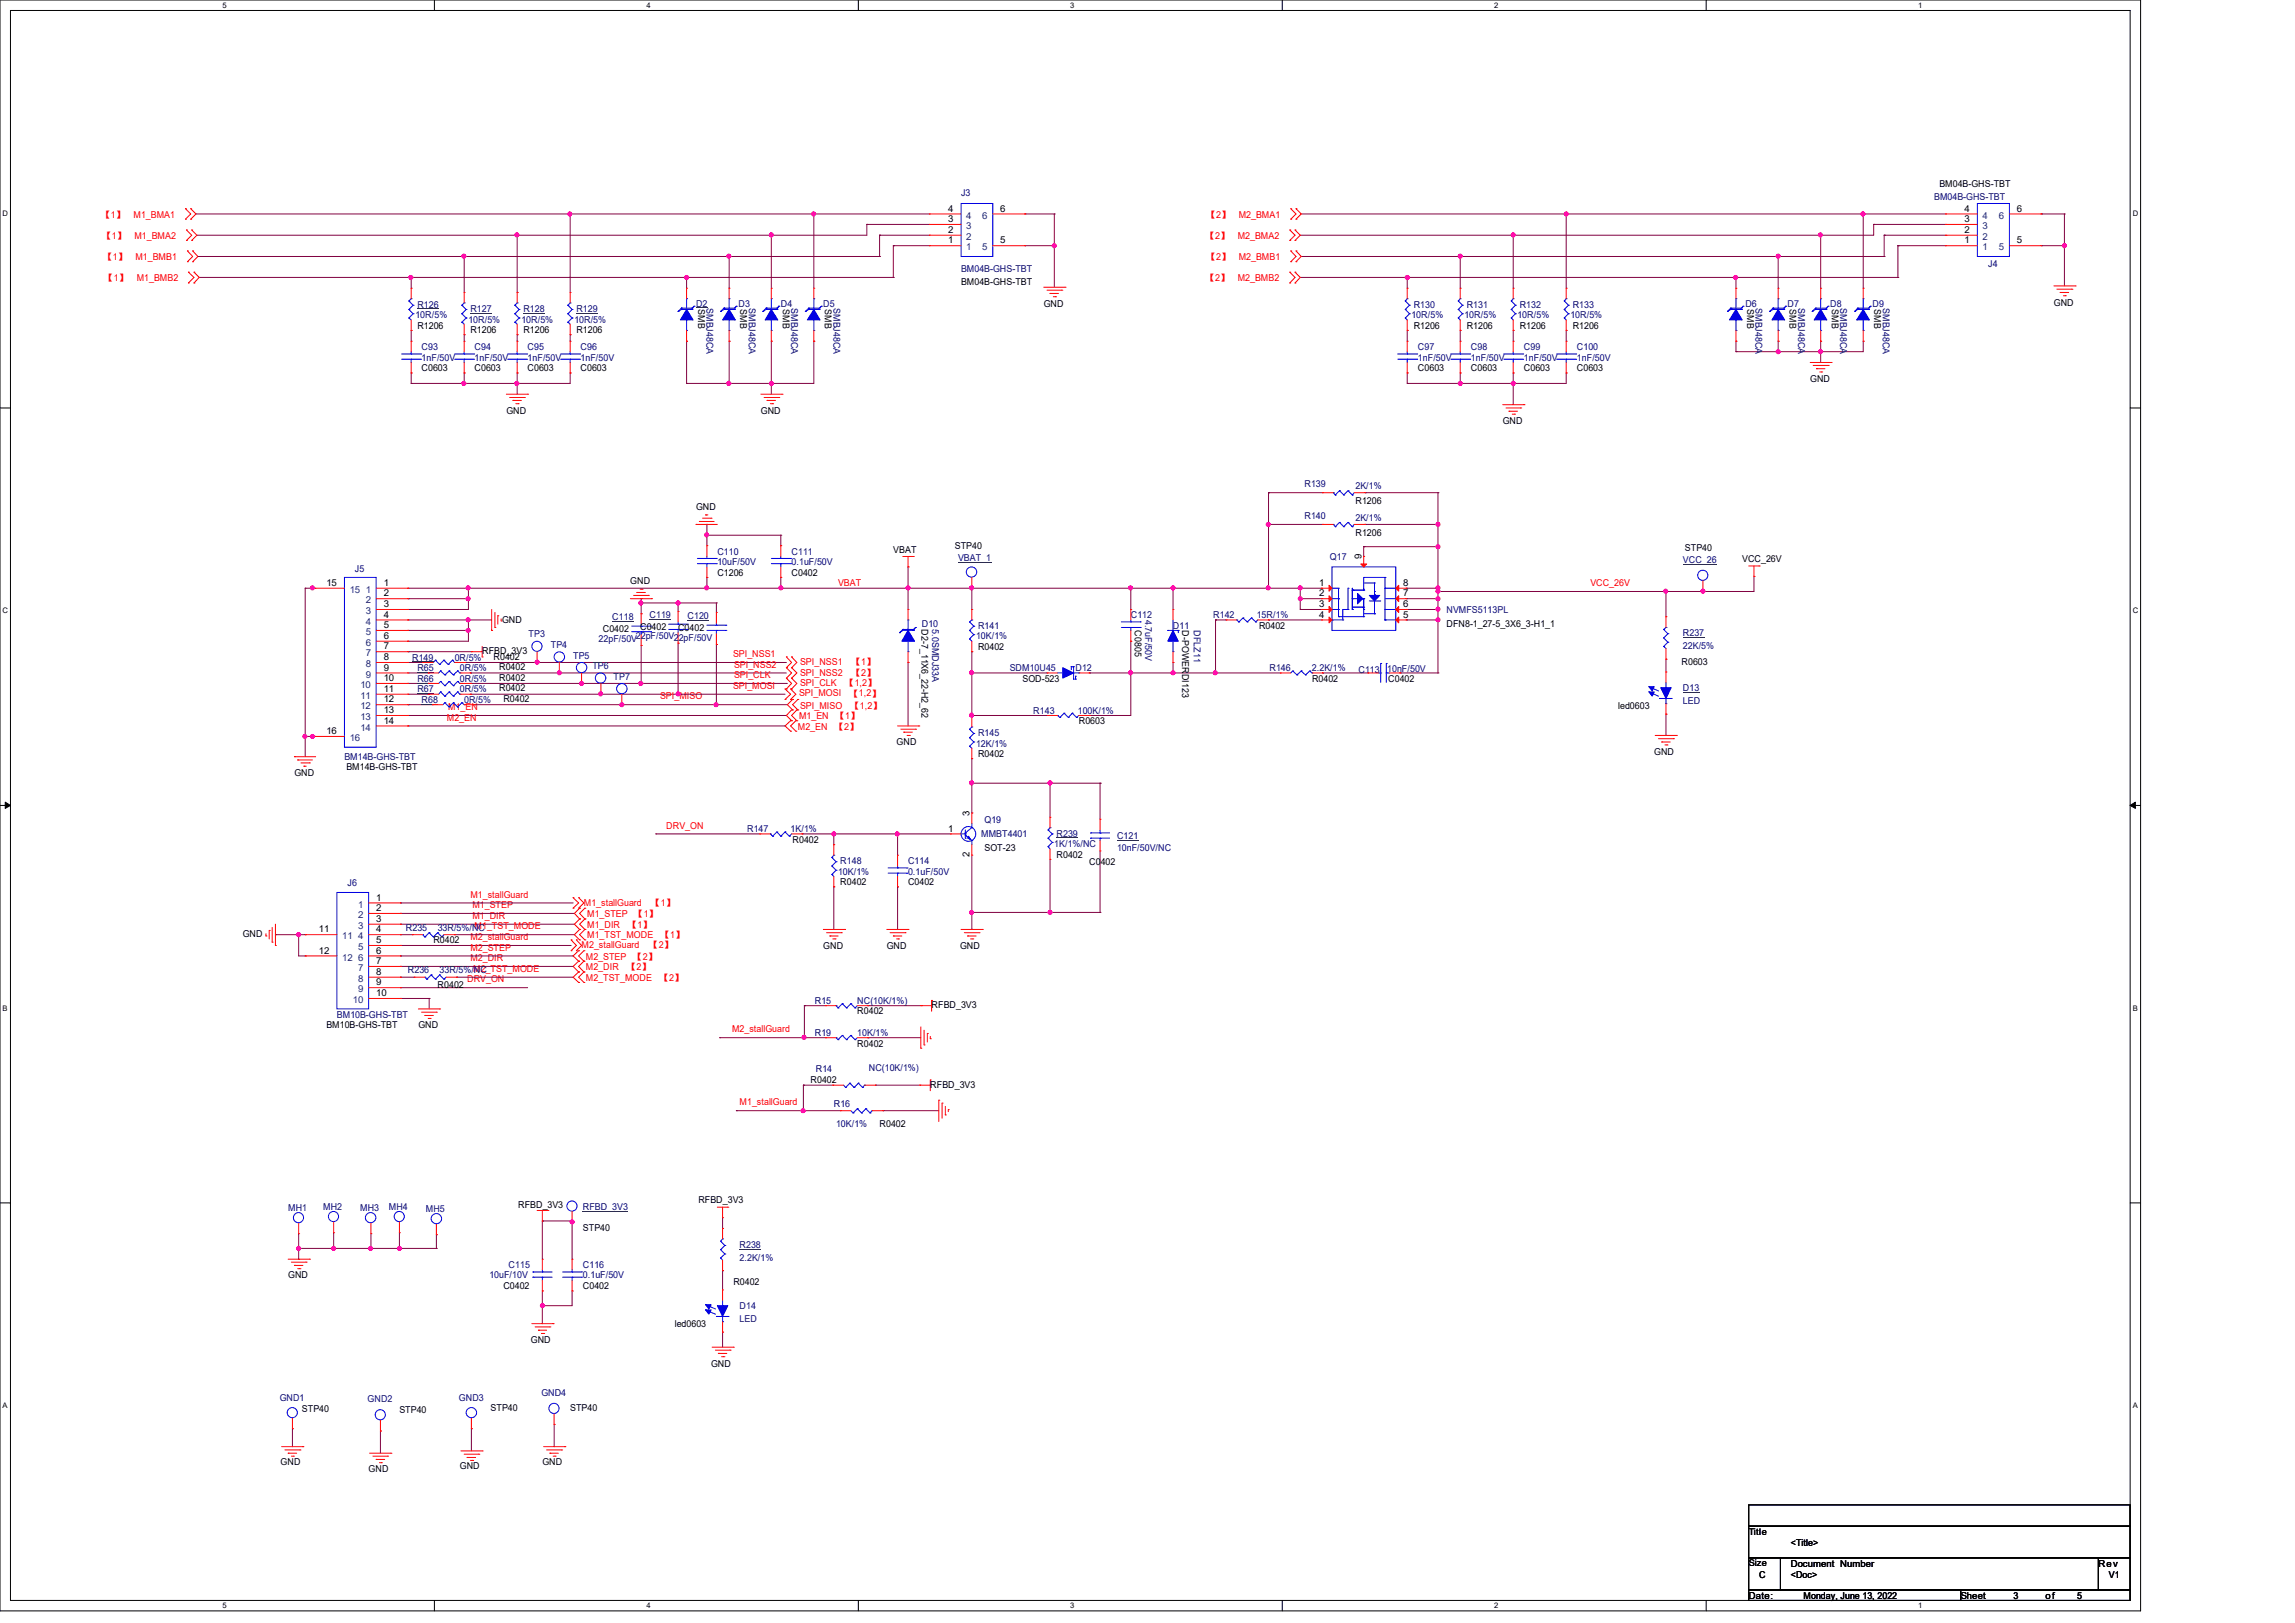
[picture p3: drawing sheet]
<svg xmlns="http://www.w3.org/2000/svg" width="297mm" height="210mm" viewBox="0 0 297 210" stroke-linecap="round" stroke-linejoin="round" font-family="sans-serif">
<defs><g id="words">
<g font-size="1.2" fill="#f00">
<text x="13.2" y="28.1">【1】</text>
<text x="17.3" y="28.2">M1_BMA1</text>
<text x="156.2" y="28.1">【2】</text>
<text x="160.3" y="28.2">M2_BMA1</text>
<text x="13.3" y="30.9">【1】</text>
<text x="13.4" y="33.6">【1】</text>
<text x="17.4" y="30.9">M1_BMA2</text>
<text x="17.5" y="33.6">M1_BMB1</text>
<text x="156.1" y="30.9">【2】</text>
<text x="156.2" y="33.6">【2】</text>
<text x="160.2" y="30.9">M2_BMA2</text>
<text x="160.3" y="33.6">M2_BMB1</text>
<text x="13.5" y="36.4">【1】</text>
<text x="17.7" y="36.4">M1_BMB2</text>
<text x="156.1" y="36.4">【2】</text>
<text x="160.2" y="36.4">M2_BMB2</text>
<text x="108.5" y="75.9">VBAT</text>
<text x="205.8" y="75.9">VCC_26V</text>
<text x="94.9" y="85">SPI_NSS1</text>
<text x="94.9" y="89.2">SPI_MOSI</text>
<text x="95" y="86.4">SPI_NSS2</text>
<text x="95" y="87.8">SPI_CLK</text>
<text x="103.5" y="86">SPI_NSS1</text>
<text x="103.5" y="87.4">SPI_NSS2</text>
<text x="103.5" y="88.8">SPI_CLK</text>
<text x="109.4" y="88.8">【1,2】</text>
<text x="110.3" y="86">【1】</text>
<text x="110.3" y="87.4">【2】</text>
<text x="57.8" y="93.3">M2_EN</text>
<text x="58" y="91.9">M1_EN</text>
<text x="85.4" y="90.5">SPI_MISO</text>
<text x="103.2" y="94.4">M2_EN</text>
<text x="103.4" y="93">M1_EN</text>
<text x="103.4" y="90.1">SPI_MOSI</text>
<text x="103.5" y="91.8">SPI_MISO</text>
<text x="108.1" y="94.4">【2】</text>
<text x="108.2" y="93">【1】</text>
<text x="110" y="90.1">【1,2】</text>
<text x="110.1" y="91.8">【1,2】</text>
<text x="86.2" y="107.2">DRV_ON</text>
<text x="60.9" y="116.2">M1_stallGuard</text>
<text x="61.1" y="118.9">M1_DIR</text>
<text x="61.1" y="117.5">M1_STEP</text>
<text x="75.6" y="117.2">M1_stallGuard</text>
<text x="76" y="118.7">M1_STEP</text>
<text x="82.1" y="118.7">【1】</text>
<text x="84.3" y="117.2">【1】</text>
<text x="60.9" y="121.7">M2_stallGuard</text>
<text x="60.9" y="124.4">M2_DIR</text>
<text x="60.9" y="123">M2_STEP</text>
<text x="61.3" y="125.8">M2_TST_MODE</text>
<text x="61.4" y="120.3">M1_TST_MODE</text>
<text x="75.3" y="122.6">M2_stallGuard</text>
<text x="75.8" y="124.2">M2_STEP</text>
<text x="75.8" y="125.5">M2_DIR</text>
<text x="76" y="120.1">M1_DIR</text>
<text x="76" y="121.4">M1_TST_MODE</text>
<text x="81.2" y="125.5">【2】</text>
<text x="81.3" y="120.1">【1】</text>
<text x="82" y="124.2">【2】</text>
<text x="84.1" y="122.6">【2】</text>
<text x="85.6" y="121.4">【1】</text>
<text x="60.5" y="127.1">DRV_ON</text>
<text x="75.8" y="126.9">M2_TST_MODE</text>
<text x="85.4" y="126.9">【2】</text>
<text x="94.7" y="133.6">M2_stallGuard</text>
<text x="95.7" y="143">M1_stallGuard</text>
</g>
<g font-size="1.2">
<text x="122.7" y="28.7">3</text>
<text x="122.7" y="27.4">4</text>
<text x="129.5" y="27.4">6</text>
<text x="251" y="24.2">BM04B-GHS-TBT</text>
<text x="254.2" y="28.7">3</text>
<text x="254.2" y="27.4">4</text>
<text x="261" y="27.4">6</text>
<text x="122.7" y="31.5">1</text>
<text x="122.7" y="30.1">2</text>
<text x="129.5" y="31.5">5</text>
<text x="254.2" y="31.5">1</text>
<text x="254.2" y="30.1">2</text>
<text x="261" y="31.5">5</text>
<text x="90.3" y="40" transform="rotate(90 90.3 40)">SMB</text>
<text x="95.8" y="40" transform="rotate(90 95.8 40)">SMB</text>
<text x="101.3" y="40" transform="rotate(90 101.3 40)">SMB</text>
<text x="106.8" y="40" transform="rotate(90 106.8 40)">SMB</text>
<text x="124.4" y="36.9">BM04B-GHS-TBT</text>
<text x="135.1" y="39.7">GND</text>
<text x="226.1" y="40" transform="rotate(90 226.1 40)">SMB</text>
<text x="231.6" y="40" transform="rotate(90 231.6 40)">SMB</text>
<text x="237.1" y="40" transform="rotate(90 237.1 40)">SMB</text>
<text x="242.6" y="40" transform="rotate(90 242.6 40)">SMB</text>
<text x="265.8" y="39.5">GND</text>
<text x="54" y="42.5">R1206</text>
<text x="60.9" y="43.1">R1206</text>
<text x="67.7" y="43.1">R1206</text>
<text x="74.6" y="43.1">R1206</text>
<text x="183" y="42.5">R1206</text>
<text x="189.8" y="42.5">R1206</text>
<text x="196.7" y="42.5">R1206</text>
<text x="203.5" y="42.5">R1206</text>
<text x="54.6" y="48">C0603</text>
<text x="61.4" y="48">C0603</text>
<text x="65.5" y="53.5">GND</text>
<text x="68.3" y="48">C0603</text>
<text x="75.1" y="48">C0603</text>
<text x="98.5" y="53.5">GND</text>
<text x="183.5" y="48">C0603</text>
<text x="190.4" y="48">C0603</text>
<text x="197.2" y="48">C0603</text>
<text x="204.1" y="48">C0603</text>
<text x="234.3" y="49.4">GND</text>
<text x="194.5" y="54.9">GND</text>
<text x="90.1" y="66">GND</text>
<text x="175.4" y="65.2">R1206</text>
<text x="115.6" y="71.5">VBAT</text>
<text x="123.6" y="71.1">STP40</text>
<text x="175.4" y="69.3">R1206</text>
<text x="218.1" y="71.3">STP40</text>
<text x="42.2" y="75.8">15</text>
<text x="49.7" y="75.8">1</text>
<text x="49.7" y="77.2">2</text>
<text x="81.6" y="75.6">GND</text>
<text x="92.8" y="74.5">C1206</text>
<text x="102.4" y="74.5">C0402</text>
<text x="170.7" y="77.2">2</text>
<text x="170.7" y="75.8">1</text>
<text x="176.2" y="72.4" transform="rotate(-90 176.2 72.4)">9</text>
<text x="181.6" y="77.2">7</text>
<text x="181.6" y="75.8">8</text>
<text x="225.5" y="72.7">VCC_26V</text>
<text x="49.7" y="78.6">3</text>
<text x="49.7" y="79.9">4</text>
<text x="49.7" y="81.3">5</text>
<text x="49.7" y="82.7">6</text>
<text x="65" y="80.6">GND</text>
<text x="78" y="81.8">C0402</text>
<text x="82.8" y="81.5">C0402</text>
<text x="87.8" y="81.6">C0402</text>
<text x="119.3" y="81.4" transform="rotate(90 119.3 81.4)">D2-7_11X6_22-H2_62</text>
<text x="146.9" y="81.6" transform="rotate(90 146.9 81.6)">C0805</text>
<text x="153" y="81.6" transform="rotate(90 153 81.6)">D-POWERDI123</text>
<text x="162.9" y="81.4">R0402</text>
<text x="170.7" y="79.9">4</text>
<text x="170.7" y="78.6">3</text>
<text x="181.6" y="79.9">5</text>
<text x="181.6" y="78.6">6</text>
<text x="187.2" y="81.1">DFN8-1_27-5_3X6_3-H1_1</text>
<text x="49.7" y="84">7</text>
<text x="49.7" y="85.4">8</text>
<text x="49.7" y="86.8">9</text>
<text x="49.7" y="88.1">10</text>
<text x="49.7" y="89.5">11</text>
<text x="62.4" y="84.7">RFBD_3V3</text>
<text x="63.9" y="85.3">R0402</text>
<text x="64.6" y="89.4">R0402</text>
<text x="64.6" y="88.1">R0402</text>
<text x="64.6" y="86.7">R0402</text>
<text x="126.6" y="84.1">R0402</text>
<text x="132.3" y="88.2">SOD-523</text>
<text x="169.8" y="88.2">R0402</text>
<text x="179.7" y="88.2">C0402</text>
<text x="217.6" y="86">R0603</text>
<text x="42.2" y="95">16</text>
<text x="49.7" y="90.9">12</text>
<text x="49.7" y="92.3">13</text>
<text x="49.7" y="93.6">14</text>
<text x="65.1" y="90.8">R0402</text>
<text x="139.6" y="93.7">R0603</text>
<text x="209.4" y="91.8">led0603</text>
<text x="38.1" y="100.4">GND</text>
<text x="44.8" y="99.6">BM14B-GHS-TBT</text>
<text x="116" y="96.4">GND</text>
<text x="126.6" y="98">R0402</text>
<text x="214.1" y="97.7">GND</text>
<text x="122.7" y="107.6">1</text>
<text x="125.5" y="105.6" transform="rotate(-90 125.5 105.6)">3</text>
<text x="102.6" y="109">R0402</text>
<text x="125.5" y="111" transform="rotate(-90 125.5 111)">2</text>
<text x="127.4" y="110.2">SOT-23</text>
<text x="136.7" y="111">R0402</text>
<text x="141" y="112">C0402</text>
<text x="48.7" y="116.5">1</text>
<text x="48.7" y="117.9">2</text>
<text x="48.7" y="119.3">3</text>
<text x="108.8" y="114.6">R0402</text>
<text x="117.5" y="114.6">C0402</text>
<text x="31.4" y="121.3">GND</text>
<text x="41.3" y="120.6">11</text>
<text x="41.3" y="123.4">12</text>
<text x="48.7" y="120.6">4</text>
<text x="48.7" y="122">5</text>
<text x="48.7" y="123.4">6</text>
<text x="48.7" y="124.8">7</text>
<text x="56.1" y="122">R0402</text>
<text x="106.6" y="122.8">GND</text>
<text x="114.8" y="122.8">GND</text>
<text x="124.2" y="122.8">GND</text>
<text x="48.7" y="126.2">8</text>
<text x="48.7" y="127.5">9</text>
<text x="48.7" y="128.9">10</text>
<text x="56.6" y="127.8">R0402</text>
<text x="111" y="131.3">R0402</text>
<text x="120.6" y="130.5">RFBD_3V3</text>
<text x="42.2" y="133.1">BM10B-GHS-TBT</text>
<text x="54.1" y="133.1">GND</text>
<text x="111" y="135.4">R0402</text>
<text x="104.9" y="140.1">R0402</text>
<text x="120.4" y="140.8">RFBD_3V3</text>
<text x="113.8" y="145.8">R0402</text>
<text x="90.4" y="155.7">RFBD_3V3</text>
<text x="67.1" y="156.3">RFBD_3V3</text>
<text x="75.4" y="159.3">STP40</text>
<text x="37.3" y="165.4">GND</text>
<text x="65.1" y="166.8">C0402</text>
<text x="75.4" y="166.8">C0402</text>
<text x="94.9" y="166.3">R0402</text>
<text x="68.7" y="173.8">GND</text>
<text x="87.3" y="171.7">led0603</text>
<text x="92" y="176.8">GND</text>
<text x="39.1" y="182.7">STP40</text>
<text x="51.7" y="182.9">STP40</text>
<text x="63.5" y="182.6">STP40</text>
<text x="73.8" y="182.6">STP40</text>
<text x="36.3" y="189.6">GND</text>
<text x="47.7" y="190.4">GND</text>
<text x="59.5" y="190.1">GND</text>
<text x="70.2" y="189.6">GND</text>
<text x="226.3" y="198.6">Title</text>
<text x="226.3" y="202.7">Size</text>
<text x="231.8" y="200">&lt;Title&gt;</text>
<text x="231.8" y="202.7">Document Number</text>
<text x="271.6" y="202.7">Rev</text>
<text x="226.3" y="206.9">Date:</text>
<text x="227.7" y="204.1">C</text>
<text x="231.8" y="204.1">&lt;Doc&gt;</text>
<text x="233.4" y="206.9">Monday, June 13, 2022</text>
<text x="253.8" y="206.9">Sheet</text>
<text x="260.6" y="206.9">3</text>
<text x="264.7" y="206.9">of</text>
<text x="268.8" y="206.9">5</text>
<text x="272.9" y="204.1">V1</text>
</g>
<g font-size="1.2" fill="#000080">
<text x="124.4" y="25.4">J3</text>
<text x="250.3" y="25.8">BM04B-GHS-TBT</text>
<text x="124.4" y="35.1">BM04B-GHS-TBT</text>
<text x="257.3" y="34.6">J4</text>
<text x="53.8" y="41.2">10R/5%</text>
<text x="54" y="39.8">R126</text>
<text x="60.6" y="41.7">10R/5%</text>
<text x="60.9" y="40.3">R127</text>
<text x="67.5" y="41.7">10R/5%</text>
<text x="67.7" y="40.3">R128</text>
<text x="74.3" y="41.7">10R/5%</text>
<text x="74.6" y="40.3">R129</text>
<text x="90.1" y="39.7">D2</text>
<text x="91.4" y="39.9" transform="rotate(90 91.4 39.9)">SMBJ48CA</text>
<text x="95.6" y="39.7">D3</text>
<text x="96.9" y="39.9" transform="rotate(90 96.9 39.9)">SMBJ48CA</text>
<text x="101" y="39.7">D4</text>
<text x="102.4" y="39.9" transform="rotate(90 102.4 39.9)">SMBJ48CA</text>
<text x="106.6" y="39.7">D5</text>
<text x="107.9" y="39.9" transform="rotate(90 107.9 39.9)">SMBJ48CA</text>
<text x="182.7" y="41.2">10R/5%</text>
<text x="183" y="39.8">R130</text>
<text x="189.5" y="41.2">10R/5%</text>
<text x="189.8" y="39.8">R131</text>
<text x="196.4" y="41.2">10R/5%</text>
<text x="196.7" y="39.8">R132</text>
<text x="203.2" y="41.2">10R/5%</text>
<text x="203.5" y="39.8">R133</text>
<text x="225.9" y="39.7">D6</text>
<text x="227.2" y="39.9" transform="rotate(90 227.2 39.9)">SMBJ48CA</text>
<text x="231.3" y="39.7">D7</text>
<text x="232.7" y="39.9" transform="rotate(90 232.7 39.9)">SMBJ48CA</text>
<text x="236.8" y="39.7">D8</text>
<text x="238.2" y="39.9" transform="rotate(90 238.2 39.9)">SMBJ48CA</text>
<text x="242.4" y="39.7">D9</text>
<text x="243.7" y="39.9" transform="rotate(90 243.7 39.9)">SMBJ48CA</text>
<text x="54.6" y="45.3">C93</text>
<text x="54.6" y="46.7">1nF/50V</text>
<text x="61.4" y="45.3">C94</text>
<text x="61.4" y="46.7">1nF/50V</text>
<text x="68.3" y="45.3">C95</text>
<text x="68.3" y="46.7">1nF/50V</text>
<text x="75.1" y="45.3">C96</text>
<text x="75.1" y="46.7">1nF/50V</text>
<text x="183.5" y="45.3">C97</text>
<text x="183.5" y="46.7">1nF/50V</text>
<text x="190.4" y="45.3">C98</text>
<text x="190.4" y="46.7">1nF/50V</text>
<text x="197.2" y="45.3">C99</text>
<text x="197.2" y="46.7">1nF/50V</text>
<text x="204.1" y="45.3">C100</text>
<text x="204.1" y="46.7">1nF/50V</text>
<text x="168.8" y="63">R139</text>
<text x="175.4" y="63.2">2K/1%</text>
<text x="92.8" y="71.8">C110</text>
<text x="102.4" y="71.8">C111</text>
<text x="168.8" y="67.1">R140</text>
<text x="175.4" y="67.4">2K/1%</text>
<text x="45.9" y="74">J5</text>
<text x="92.8" y="73.2">10uF/50V</text>
<text x="102.4" y="73.2">0.1uF/50V</text>
<text x="124" y="72.6">VBAT_1</text>
<text x="172.1" y="72.4">Q17</text>
<text x="217.8" y="72.9">VCC_26</text>
<text x="68.4" y="82.5">TP3</text>
<text x="71.3" y="83.8">TP4</text>
<text x="77.5" y="83">22pF/50V22pF/50V22pF/50V</text>
<text x="79.2" y="80.3">C118</text>
<text x="84.1" y="80">C119</text>
<text x="89" y="80.1">C120</text>
<text x="119.3" y="81.1">D10</text>
<text x="120.6" y="81.4" transform="rotate(90 120.6 81.4)">5.0SMDJ33A</text>
<text x="126.3" y="82.7">10K/1%</text>
<text x="126.6" y="81.4">R141</text>
<text x="146.3" y="80">C112</text>
<text x="148.2" y="80.2" transform="rotate(90 148.2 80.2)">4.7uF/50V</text>
<text x="151.8" y="81.4">D11</text>
<text x="154.5" y="81.6" transform="rotate(90 154.5 81.6)">DFLZ11</text>
<text x="157" y="80">R142</text>
<text x="162.6" y="80">15R/1%</text>
<text x="187.2" y="79.3">NVMFS5113PL</text>
<text x="217.8" y="82.3">R237</text>
<text x="217.8" y="84">22K/5%</text>
<text x="53.3" y="85.5">R149</text>
<text x="54" y="89.6">R67</text>
<text x="54" y="88.2">R66</text>
<text x="54" y="86.9">R65</text>
<text x="58.8" y="85.5">0R/5%</text>
<text x="59.5" y="89.6">0R/5%</text>
<text x="59.5" y="88.2">0R/5%</text>
<text x="59.5" y="86.9">0R/5%</text>
<text x="74.2" y="85.2">TP5</text>
<text x="76.7" y="86.6">TP6</text>
<text x="79.4" y="88">TP7</text>
<text x="130.7" y="86.9">SDM10U45</text>
<text x="139.2" y="86.9">D12</text>
<text x="164.3" y="86.9">R146</text>
<text x="169.8" y="86.9">2.2K/1%</text>
<text x="175.8" y="87.1">C113</text>
<text x="179.5" y="87">10nF/50V</text>
<text x="217.8" y="89.4">D13</text>
<text x="54.6" y="91">R68</text>
<text x="60.1" y="91">0R/5%</text>
<text x="126.6" y="95.2">R145</text>
<text x="133.7" y="92.3">R143</text>
<text x="139.5" y="92.5">100K/1%</text>
<text x="217.8" y="91.1">LED</text>
<text x="44.6" y="98.4">BM14B-GHS-TBT</text>
<text x="126.3" y="96.6">12K/1%</text>
<text x="96.7" y="107.7">R147</text>
<text x="102.3" y="107.7">1K/1%</text>
<text x="127.4" y="106.5">Q19</text>
<text x="108.5" y="113.2">10K/1%</text>
<text x="108.8" y="111.8">R148</text>
<text x="117.5" y="111.8">C114</text>
<text x="117.5" y="113.2">0.1uF/50V</text>
<text x="127" y="108.2">MMBT4401</text>
<text x="136.4" y="109.6">1K/1%/NC</text>
<text x="136.7" y="108.2">R239</text>
<text x="144.6" y="108.5">C121</text>
<text x="144.6" y="110.2">10nF/50V/NC</text>
<text x="45" y="114.7">J6</text>
<text x="52.5" y="120.4">R235</text>
<text x="52.8" y="125.9">R236</text>
<text x="56.6" y="120.4">33R/5%/NC</text>
<text x="56.9" y="125.9">33R/5%/NC</text>
<text x="43.6" y="131.7">BM10B-GHS-TBT</text>
<text x="105.4" y="129.9">R15</text>
<text x="111" y="129.9">NC(10K/1%)</text>
<text x="105.4" y="134">R19</text>
<text x="111" y="134">10K/1%</text>
<text x="105.6" y="138.7">R14</text>
<text x="107.9" y="143.2">R16</text>
<text x="112.4" y="138.6">NC(10K/1%)</text>
<text x="108.2" y="145.8">10K/1%</text>
<text x="37.3" y="156.7">MH1</text>
<text x="41.8" y="156.5">MH2</text>
<text x="46.6" y="156.7">MH3</text>
<text x="50.3" y="156.5">MH4</text>
<text x="55.1" y="156.8">MH5</text>
<text x="75.4" y="156.5">RFBD_3V3</text>
<text x="95.7" y="161.5">R238</text>
<text x="63.3" y="165.4">10uF/10V</text>
<text x="65.8" y="164.1">C115</text>
<text x="75.4" y="164.1">C116</text>
<text x="75.4" y="165.4">0.1uF/50V</text>
<text x="95.7" y="163.1">2.2K/1%</text>
<text x="95.7" y="169.4">D14</text>
<text x="95.7" y="171.1">LED</text>
<text x="36.2" y="181.2">GND1</text>
<text x="47.6" y="181.5">GND2</text>
<text x="59.4" y="181.2">GND3</text>
<text x="70.1" y="180.7">GND4</text>
</g>
<g font-size="1.2" fill="#004080">
<text x="125" y="29.6">3</text>
<text x="125" y="28.3">4</text>
<text x="127.1" y="28.3">6</text>
<text x="256.6" y="29.6">3</text>
<text x="256.6" y="28.3">4</text>
<text x="258.7" y="28.3">6</text>
<text x="125" y="32.4">1</text>
<text x="125" y="31">2</text>
<text x="127.1" y="32.4">5</text>
<text x="256.6" y="32.4">1</text>
<text x="256.6" y="31">2</text>
<text x="258.7" y="32.4">5</text>
<text x="45.3" y="76.7">15</text>
<text x="47.3" y="76.7">1</text>
<text x="47.3" y="78.1">2</text>
<text x="47.3" y="79.5">3</text>
<text x="47.3" y="80.8">4</text>
<text x="47.3" y="82.2">5</text>
<text x="47.3" y="83.6">6</text>
<text x="46.6" y="89">10</text>
<text x="47.3" y="84.9">7</text>
<text x="47.3" y="86.3">8</text>
<text x="47.3" y="87.7">9</text>
<text x="45.3" y="95.9">16</text>
<text x="46.6" y="90.4">11</text>
<text x="46.6" y="91.8">12</text>
<text x="46.6" y="93.2">13</text>
<text x="46.6" y="94.5">14</text>
<text x="46.4" y="117.4">1</text>
<text x="46.4" y="118.8">2</text>
<text x="44.3" y="121.5">11</text>
<text x="44.3" y="124.3">12</text>
<text x="46.4" y="120.2">3</text>
<text x="46.4" y="121.5">4</text>
<text x="46.4" y="122.9">5</text>
<text x="46.4" y="124.3">6</text>
<text x="46.4" y="125.6">7</text>
<text x="45.7" y="129.8">10</text>
<text x="46.4" y="127">8</text>
<text x="46.4" y="128.4">9</text>
</g>
<g font-size="1">
<text x="28.8" y="1">5</text>
<text x="83.7" y="1">4</text>
<text x="138.5" y="1">3</text>
<text x="193.4" y="1">2</text>
<text x="248.2" y="1">1</text>
<text x=".3" y="27.9">D</text>
<text x="276" y="27.9">D</text>
<text x=".3" y="79.4">C</text>
<text x="276" y="79.4">C</text>
<text x=".3" y="130.8">B</text>
<text x="276" y="130.8">B</text>
<text x=".3" y="182.2">A</text>
<text x="276" y="182.2">A</text>
<text x="28.8" y="208.1">5</text>
<text x="83.7" y="208.1">4</text>
<text x="138.5" y="208.1">3</text>
<text x="193.4" y="208.1">2</text>
<text x="248.2" y="208.1">1</text>
</g>
</g></defs>
<path d="M0 0h277v208.4h-277zM1.4 1.4h274.3v205.7h-274.3z" fill="none" stroke="#000" stroke-width=".13"/>
<g fill="#fff">
<path d="M28.8 .1h.5v1.1h-.5z"/>
<path d="M28.8 207.2h.5v1.1h-.5z"/>
</g>
<path d="M56.2 0v1.4M56.2 207.1v1.3" fill="none" stroke="#000" stroke-width=".13"/>
<g fill="#fff">
<path d="M83.7 .1h.5v1.1h-.5z"/>
<path d="M83.7 207.2h.5v1.1h-.5z"/>
</g>
<path d="M111.1 0v1.4M111.1 207.1v1.3" fill="none" stroke="#000" stroke-width=".13"/>
<g fill="#fff">
<path d="M138.5 .1h.6v1.1h-.6z"/>
<path d="M138.5 207.2h.6v1.1h-.6z"/>
</g>
<path d="M165.9 0v1.4M165.9 207.1v1.3" fill="none" stroke="#000" stroke-width=".13"/>
<g fill="#fff">
<path d="M193.4 .1h.5v1.1h-.5z"/>
<path d="M193.4 207.2h.5v1.1h-.5z"/>
</g>
<path d="M220.8 0v1.4M220.8 207.1v1.3" fill="none" stroke="#000" stroke-width=".13"/>
<g fill="#fff">
<path d="M248.2 .1h.6v1.1h-.6z"/>
<path d="M248.2 207.2h.6v1.1h-.6z"/>
<path d="M.3 27.1h.8v1.1h-.8z"/>
<path d="M276 27.1h.7v1.1h-.7z"/>
<path d="M.3 78.5h.8v1.1h-.8z"/>
<path d="M276 78.5h.7v1.1h-.7z"/>
</g>
<path d="M0 52.8h1.4M275.7 52.8h1.3" fill="none" stroke="#000" stroke-width=".13"/>
<g fill="#fff">
<path d="M.3 129.9h.7v1.1h-.7z"/>
<path d="M276 129.9h.6v1.1h-.6z"/>
</g>
<path d="M0 104.2h1.4M275.7 104.2h1.3" fill="none" stroke="#000" stroke-width=".13"/>
<path d="M.7 103.8l.7 .4-.7 .4zM275.7 104.2l.7-.4v.8z" fill="#000" stroke="#000" stroke-width=".13"/>
<g fill="#fff">
<path d="M.3 181.4h.7v1.1h-.7z"/>
<path d="M276 181.4h.6v1.1h-.6z"/>
</g>
<path d="M0 155.7h1.4M275.7 155.7h1.3M226.3 194.7h49.4v2.8h-49.4zM226.3 197.5h49.4v4.1h-49.4zM226.3 201.6h4.1v4.1h-4.1zM226.3 205.7h27.4v1.4h-27.4zM230.4 201.6h41.2v4.1h-41.2zM253.7 205.7h22v1.4h-22zM271.6 201.6h4.1v4.1h-4.1z" fill="none" stroke="#000" stroke-width=".13"/>
<g fill="none" stroke="#800040" stroke-width=".13">
<path d="M25.4 27.7h94.9M25.6 33.2h88.2M25.8 35.9h89.8M53.2 35.9h.1M53.2 35.9v1.4M60.1 33.2h.1M60.1 33.2v4.6M66.9 30.4h.1M66.9 37.8h.1M66.9 30.4v7.4M73.8 27.7h.1M73.8 27.7v10.1"/>
<path d="M88.9 35.9h.1M88.9 35.9v1.4M94.4 33.2h.1M94.4 33.2v4.1M99.8 30.4h.1M99.8 30.4v6.9M105.3 27.7h.1M105.3 27.7v9.6M112.2 29h.1M112.2 29v1.4h-86.7M112.2 29h8.1M113.8 33.2h.1"/>
<path d="M113.8 30.4h.1M113.8 30.4h6.5M113.8 30.4v2.8M115.6 35.9h.1M115.6 31.8h.1M115.6 31.8h4.7M115.6 31.8v4.1M132.6 31.8h.1M132.6 27.7h.1M132.6 27.7h3.8M132.6 31.8h3.8M136.4 31.8h.1"/>
<path d="M136.4 27.7h.1M136.4 27.7v9.5M168.3 35.9h77.3M168.4 33.2h75.4M168.4 27.7h83.4M182.1 35.9h.1M182.1 35.9v1.4M189 33.2h.1M189 33.2v4.1M195.8 30.4h.1M195.8 30.4v6.9M202.7 27.7h.1"/>
<path d="M202.7 27.7v9.6M224.7 35.9h.1M224.7 35.9v1.4M230.1 33.2h.1M230.1 33.2v4.1M235.6 30.4h.1M235.6 30.4v6.9M241.1 27.7h.1M241.1 27.7v9.6M242.5 29h.1M242.5 29v1.4h-74.2M242.5 29h9.3"/>
<path d="M243.8 33.2h.1M243.8 30.4h.1M243.8 30.4h8M243.8 30.4v2.8M245.6 35.9h.1M245.6 31.8h.1M245.6 31.8h6.2M245.6 31.8v4.1M264.2 31.8h.1M264.2 27.7h.1M264.2 27.7h3M264.2 31.8h3"/>
<path d="M267.2 31.8h.1M267.2 27.7h.1M267.2 27.7v9.3M53.2 42.8h.1M53.2 48.3h.1M53.2 49.6h.1M53.2 42.8v1.4M53.2 48.3v1.3M60.1 43.3h.1M60.1 48.3h.1M60.1 49.6h.1M60.1 43.3v.9"/>
<path d="M60.1 48.3v1.3M66.9 43.3h.1M66.9 48.3h.1M66.9 49.6h.1M66.9 43.3v.9M66.9 48.3v2.7M73.8 48.3h.1M73.8 43.3h.1M73.8 48.3v1.3h-20.6M73.8 43.3v.9M88.9 44.2h.1M88.9 49.6h.1"/>
<path d="M88.9 44.2v5.4M94.4 44.2h.1M94.4 49.6h.1M94.4 44.2v5.4M99.8 44.2h.1M99.8 49.6h.1M99.8 44.2v6.8M105.3 44.2h.1M105.3 44.2v5.4h-16.4M182.1 42.8h.1M182.1 48.3h.1M182.1 49.6h.1"/>
<path d="M182.1 42.8v1.4M182.1 48.3v1.3M189 42.8h.1M189 48.3h.1M189 49.6h.1M189 42.8v1.4M189 48.3v1.3M195.8 42.8h.1M195.8 48.3h.1M195.8 49.6h.1M195.8 42.8v1.4M195.8 48.3v4.1"/>
<path d="M202.7 42.8h.1M202.7 48.3h.1M202.7 48.3v1.3h-20.6M202.7 42.8v1.4M224.7 45.5h.1M224.7 44.2h.1M224.7 44.2v1.3M230.1 45.5h.1M230.1 44.2h.1M230.1 44.2v1.3M235.6 44.2h.1M235.6 45.5h.1"/>
<path d="M235.6 44.2v2.7M241.1 44.2h.1M241.1 44.2v1.3h-16.4M39.5 76.1h.1M39.5 76.1h1.2M39.5 76.1v21.8M40.4 76.1h.1M40.7 76.1h.1M52.8 76.1h.1M52.8 78.9h.1M52.8 77.5h.1M52.8 76.1h118.2"/>
<path d="M52.8 77.5h7.8M60.6 76.1h.1M60.6 77.5h.1M60.6 76.1v2.8h-7.8M83 77.5h.1M83 79.4h.1M83 77.5v1.9M83 78h9.7M87.8 78h.1M87.8 78v1.1M91.5 67.9h.1M91.5 69.3h.1"/>
<path d="M91.5 74.7h.1M91.5 76.1h.1M91.5 67.9v2.7M91.5 74.7v1.4M91.5 69.3h9.5M92.7 78h.1M92.7 78v1.2M101 69.3h.1M101 74.7h.1M101 76.1h.1M101 69.3v1.3M101 74.7v1.4"/>
<path d="M117.5 73.4h.1M117.5 76.1h.1M117.5 73.4v5.5M125.8 76.1h.1M125.8 76.1v2.8M146.3 76.1h.1M146.3 76.1v2.8M151.8 76.1h.1M151.8 76.1v2.8M164.2 67.9h.1M164.2 63.8h.1M164.2 76.1h.1"/>
<path d="M164.2 63.8v12.3M164.2 67.9h7M164.2 63.8h7M168.3 77.5h.1M168.3 76.1h.1M168.3 78.9h.1M168.3 77.5h2.7M168.3 76.1v2.8M168.3 78.9h2.7M176.5 70.7h.1M176.5 70.7h9.6M176.5 70.7v1.3"/>
<path d="M176.7 67.9h.1M176.7 63.8h.1M176.7 67.9h9.4M176.7 63.8h9.4M182 78.9h.1M182 77.5h.1M182 76.1h.1M182 76.1h4.1M182 77.5h4.1M182 78.9h4.1M186.1 76.1h.1M186.1 77.5h.1"/>
<path d="M186.1 78.9h.1M186.1 70.7h.1M186.1 67.9h.1M186.1 63.8h.1M186.1 76.5h.1M186.1 63.8v23.3M215.6 76.5h.1M215.6 76.5v3.3M220.4 76.5h.1M227 74.6h.1M227 74.6v1.9h-40.9M39.5 95.3h.1"/>
<path d="M39.5 95.3h1.2M40.4 95.3h.1M40.7 95.3h.1M52.8 83h.1M52.8 80.2h.1M52.8 81.6h.1M52.8 84.3h.1M52.8 92.6h.1M52.8 93.9h.1M52.8 85.7h.1M52.8 91.2h.1M52.8 80.2h10.8"/>
<path d="M52.8 87.1h2.6M52.8 92.6h49M52.8 81.6h7.8M52.8 84.3h8.2M52.8 93.9h48.8M52.8 85.7h1.9M52.8 88.4h2.6M52.8 89.8h2.6M52.8 91.2h3.2M55.4 87.1h.1M55.4 88.4h.1M55.4 89.8h.1"/>
<path d="M60.2 85.7h.1M60.2 85.7h41.6M60.6 80.2h.1M60.6 81.6h.1M60.6 80.2v2.8h-7.8M60.9 87.1h.1M60.9 88.4h.1M60.9 89.8h.1M60.9 87.1h40.9M60.9 88.4h40.9M60.9 89.8h40.7M61.4 91.2h.1"/>
<path d="M61.4 91.2h40.5M69.5 85.7h.1M72.4 87.1h.1M83 88.4h.1M83 83.5h.1M83 83.5v4.9M87.8 89.8h.1M87.8 83.2h.1M87.8 83.2v6.6M92.7 91.2h.1M92.7 83.4h.1M92.7 83.4v7.8"/>
<path d="M101.8 88.4h.1M117.5 85.7h.1M117.5 85.7v8.2M125.8 84.3h.1M125.8 87.1h.1M125.8 92.6h.1M125.8 84.3v8.4M125.8 98.2v7M125.8 87.1h9.7M125.8 92.6h9.7M141 87.1h.1M141 92.6h.1"/>
<path d="M141 87.1h24.7M146.3 87.1h.1M146.3 83h.1M146.3 83v9.6h-5.3M151.8 85.7h.1M151.8 87.1h.1M151.8 85.7v1.4M157.3 80.2h.1M157.3 87.1h.1M157.3 80.2h1.4M157.3 80.2v6.9M164.2 80.2h.1"/>
<path d="M164.2 80.2h6.8M171.2 87.1h.1M171.2 87.1h5.8M181.2 87.1h.1M181.2 87.1h4.9M182 80.2h.1M182 80.2h4.1M186.1 87.1h.1M215.6 85.3h.1M215.6 92.4h.1M215.6 85.3v1.7M215.6 92.4v2.8"/>
<path d="M51.8 119.6h.1M51.8 118.2h.1M51.8 116.8h.1M51.8 119.6h22.5M51.8 118.2h22.5M51.8 116.8h22.4M84.9 107.9h.1M84.9 107.9h13.4M103.8 107.9h.1M103.8 107.9h19.2M107.9 114.8h.1M107.9 107.9h.1"/>
<path d="M107.9 107.9v1.4M107.9 114.8v5.5M116.2 114.8h.1M116.2 107.9h.1M116.2 107.9v2.8M116.2 114.8v5.5M125.8 118.1h.1M125.8 101.3h.1M125.8 105.2h.1M125.8 110.7v9.6M125.8 101.3h16.6M125.8 118.1h16.6"/>
<path d="M135.9 101.3h.1M135.9 118.1h.1M135.9 101.3v4.4M135.9 111.2v6.9M142.4 101.3h.1M142.4 118.1h.1M142.4 101.3v4.7M142.4 110.1v8M35.6 120.9h.1M35.6 120.9h3.9M38.7 120.9h.1M38.7 120.9v2.8h.8"/>
<path d="M39.5 120.9h.1M39.5 123.7h.1M51.8 126.4h.1M51.8 122.3h.1M51.8 125.1h.1M51.8 123.7h.1M51.8 120.9h.1M51.8 129.2h.1M51.8 127.8h.1M51.8 126.4h1.8M51.8 122.3h22.1M51.8 125.1h22.4"/>
<path d="M51.8 123.7h22.4M51.8 120.9h1.5M51.8 129.2h3.7M51.8 127.8h16.5M55.5 129.2h.1M55.5 129.2v1.4M58.8 120.9h.1M58.8 120.9h15.5M59.1 126.4h.1M59.1 126.4h15.1M93.1 134.3h.1M93.1 134.3h13.7"/>
<path d="M104.1 130.1h.1M104.1 134.3h.1M104.1 130.1h2.7M104.1 130.1v4.2M112.3 130.1h.1M112.3 134.3h.1M112.3 134.3h6.9M112.3 130.1h6.9M125.8 120.3h.1M38.7 159.6v3.3M43.2 159.5v2M48 159.6v1.9"/>
<path d="M51.7 159.5v2M56.5 159.8h.1M56.5 159.8v1.7M70.2 158h.1M70.2 158v4.9M70.2 158h3.8M74 158h.1M74 158.1h.1M74 158v4.9M93.5 159h.1M93.5 157.6v1.4M95.3 143.7h.1"/>
<path d="M95.3 143.7h13.5M104 140.4h.1M104 143.7h.1M104 140.4h3.8M104 140.4v3.3M113.3 140.4h.1M113.3 140.4h5.7M114.3 143.7h.1M114.3 143.7h7.2M38.7 161.5h.1M38.7 162.9h.1M38.7 161.5h17.8"/>
<path d="M43.2 161.5h.1M48 161.5h.1M51.7 161.5h.1M56.5 161.5h.1M70.2 167h.1M70.2 169h.1M70.2 167v4.3M74 167h.1M74 167v2h-3.8M93.5 164.4h.1M93.5 172.4h.1M93.5 164.4v2.5"/>
<path d="M93.5 172.4v1.9M37.8 184.9h.1M37.8 184.9v2.3M49.2 185.2h.1M49.2 185.2v2.8M61 184.9h.1M61 184.9v2.8M71.7 184.3h.1M71.7 184.3v2.9"/>
</g>
<g fill="#f0f" stroke="#f0f" stroke-width=".13">
<circle cx="99.8" cy="49.6" r=".25"/>
<circle cx="94.3" cy="49.6" r=".25"/>
<circle cx="235.6" cy="45.5" r=".25"/>
<circle cx="230.1" cy="45.5" r=".25"/>
<circle cx="53.2" cy="35.9" r=".25"/>
<circle cx="88.9" cy="35.9" r=".25"/>
<circle cx="94.3" cy="33.1" r=".25"/>
<circle cx="60" cy="33.1" r=".25"/>
<circle cx="66.9" cy="30.4" r=".25"/>
<circle cx="99.8" cy="30.4" r=".25"/>
<circle cx="105.3" cy="27.7" r=".25"/>
<circle cx="60" cy="49.6" r=".25"/>
<circle cx="66.9" cy="49.6" r=".25"/>
<circle cx="195.8" cy="49.6" r=".25"/>
<circle cx="189" cy="49.6" r=".25"/>
<circle cx="189" cy="33.1" r=".25"/>
<circle cx="230.1" cy="33.1" r=".25"/>
<circle cx="195.8" cy="30.4" r=".25"/>
<circle cx="235.6" cy="30.4" r=".25"/>
<circle cx="241.1" cy="27.7" r=".25"/>
<circle cx="202.7" cy="27.7" r=".25"/>
<circle cx="182.1" cy="35.9" r=".25"/>
<circle cx="224.6" cy="35.9" r=".25"/>
<circle cx="146.3" cy="76.1" r=".25"/>
<circle cx="125.7" cy="76.1" r=".25"/>
<circle cx="164.1" cy="67.9" r=".25"/>
<circle cx="168.3" cy="77.5" r=".25"/>
<circle cx="168.3" cy="76.1" r=".25"/>
<circle cx="164.1" cy="76.1" r=".25"/>
<circle cx="151.8" cy="76.1" r=".25"/>
<circle cx="146.3" cy="87.1" r=".25"/>
<circle cx="116.1" cy="107.9" r=".25"/>
<circle cx="107.9" cy="107.9" r=".25"/>
<circle cx="186.1" cy="77.5" r=".25"/>
<circle cx="186.1" cy="76.1" r=".25"/>
<circle cx="186.1" cy="80.2" r=".25"/>
<circle cx="186.1" cy="78.8" r=".25"/>
<circle cx="125.7" cy="101.3" r=".25"/>
<circle cx="186.1" cy="70.7" r=".25"/>
<circle cx="125.7" cy="92.5" r=".25"/>
<circle cx="125.7" cy="87.1" r=".25"/>
<circle cx="157.3" cy="87.1" r=".25"/>
<circle cx="151.8" cy="87.1" r=".25"/>
<circle cx="186.1" cy="67.9" r=".25"/>
<circle cx="91.4" cy="76.1" r=".25"/>
<circle cx="60.6" cy="76.1" r=".25"/>
<circle cx="91.4" cy="69.2" r=".25"/>
<circle cx="117.5" cy="76.1" r=".25"/>
<circle cx="101" cy="76.1" r=".25"/>
<circle cx="73.7" cy="27.7" r=".25"/>
<circle cx="60.6" cy="77.5" r=".25"/>
<circle cx="60.6" cy="80.2" r=".25"/>
<circle cx="60.6" cy="81.6" r=".25"/>
<circle cx="39.5" cy="95.3" r=".25"/>
<circle cx="136.4" cy="31.8" r=".25"/>
<circle cx="267.2" cy="31.8" r=".25"/>
<circle cx="70.2" cy="169" r=".25"/>
<circle cx="74" cy="158.1" r=".25"/>
<circle cx="104.1" cy="134.2" r=".25"/>
<circle cx="103.9" cy="143.7" r=".25"/>
<circle cx="220.4" cy="76.5" r=".25"/>
<circle cx="186.1" cy="76.5" r=".25"/>
<circle cx="215.6" cy="76.5" r=".25"/>
<circle cx="38.7" cy="161.5" r=".25"/>
<circle cx="43.2" cy="161.5" r=".25"/>
<circle cx="48" cy="161.5" r=".25"/>
<circle cx="51.7" cy="161.5" r=".25"/>
<circle cx="40.4" cy="95.3" r=".25"/>
<circle cx="69.5" cy="85.7" r=".25"/>
<circle cx="92.7" cy="91.2" r=".25"/>
<circle cx="72.4" cy="87.1" r=".25"/>
<circle cx="75.3" cy="88.4" r=".25"/>
<circle cx="77.7" cy="89.8" r=".25"/>
<circle cx="80.5" cy="91.2" r=".25"/>
<circle cx="38.7" cy="120.9" r=".25"/>
<circle cx="82.9" cy="88.4" r=".25"/>
<circle cx="87.8" cy="89.8" r=".25"/>
<circle cx="82.9" cy="78" r=".25"/>
<circle cx="87.8" cy="78" r=".25"/>
<circle cx="40.4" cy="76.1" r=".25"/>
<circle cx="125.7" cy="118.1" r=".25"/>
<circle cx="135.9" cy="101.3" r=".25"/>
<circle cx="135.9" cy="118.1" r=".25"/>
</g>
<g fill="none" stroke="#f00" stroke-width=".13">
<path d="M24 28.4h.1M24 27h.1M24 27l.7 .7-.7 .7M24.1 31.1h.1M24.1 29.8h.1M24.1 29.8l.7 .6-.7 .7M24.3 33.9h.1M24.3 32.5h.1M24.3 32.5l.6 .7-.6 .7M24.4 36.6h.1M24.4 35.2h.1M24.4 35.2l.7 .7-.7 .7"/>
<path d="M24.7 27h.1M24.7 28.4h.1M24.7 27l.7 .7-.7 .7M24.8 29.8h.1M24.8 31.1h.1M24.8 29.8l.7 .6-.7 .7M24.9 32.5h.1M24.9 33.9h.1M24.9 32.5l.7 .7-.7 .7M25.1 35.2h.1M25.1 36.6h.1M25.1 35.2l.7 .7-.7 .7"/>
<path d="M60.1 37.8h.1M60.1 37.8v1.4M66.9 37.8h.1M66.9 37.8v1.4M73.8 37.8h.1M73.8 37.8v1.4M99.8 37.3h.1M99.8 37.3v1.4M105.3 37.3h.1M105.3 37.3v1.4M120.3 31.8h.1M120.3 30.4h.1"/>
<path d="M120.3 29h.1M120.3 27.7h.1M120.3 31.8h4.1M120.3 30.4h4.1M120.3 29h4.1M120.3 27.7h4.1M128.5 31.8h4.1M128.5 27.7h4.1M132.6 31.8h.1M132.6 27.7h.1M135.1 37.2h2.7M135.5 37.5h1.9"/>
<path d="M135.9 38h.1M135.9 38h1.1M136.3 38.4h.3M136.6 38.4h.1M137.4 37.5h.1M137.8 37.2h.1M166.9 31.1h.1M166.9 29.8h.1M166.9 36.6h.1M166.9 35.2h.1M166.9 29.8l.7 .6-.7 .7M166.9 35.2l.7 .7-.7 .7"/>
<path d="M167 28.4h.1M167 27h.1M167 33.9h.1M167 32.5h.1M167 27l.7 .7-.7 .7M167 32.5l.7 .7-.7 .7M167.6 29.8h.1M167.6 31.1h.1M167.6 35.2h.1M167.6 36.6h.1M167.6 29.8l.7 .6-.7 .7M167.6 35.2l.7 .7-.7 .7"/>
<path d="M167.7 27h.1M167.7 28.4h.1M167.7 32.5h.1M167.7 33.9h.1M167.7 27l.7 .7-.7 .7M167.7 32.5l.7 .7-.7 .7M182.1 37.3h.1M182.1 37.3v1.4M189 37.3h.1M189 37.3v1.4M195.8 37.3h.1M195.8 37.3v1.4"/>
<path d="M202.7 37.3h.1M202.7 37.3v1.4M224.7 37.3h.1M224.7 37.3v1.4M230.1 37.3h.1M230.1 37.3v1.4M235.6 37.3h.1M235.6 37.3v1.4M241.1 37.3h.1M241.1 37.3v1.4M251.8 31.8h.1M251.8 30.4h.1"/>
<path d="M251.8 29h.1M251.8 27.7h.1M251.8 31.8h4.1M251.8 30.4h4.1M251.8 29h4.1M251.8 27.7h4.1M260.1 31.8h4.1M260.1 27.7h4.1M264.2 31.8h.1M264.2 27.7h.1M265.8 37h2.8M266.2 37.4h1.9"/>
<path d="M266.6 37.8h.1M266.6 37.8h1.1M267 38.3h.3M267.3 38.3h.1M268.1 37.4h.1M268.6 37h.1M53.2 44.2h.1M53.2 48.3h.1M53.2 44.2v1.3M53.2 46.9v1.4M60.1 43.3h.1M60.1 44.2h.1"/>
<path d="M60.1 48.3h.1M60.1 42v1.3M60.1 44.2v1.3M60.1 46.9v1.4M65.5 51h2.8M66 51.4h1.9M66.4 51.8h.1M66.4 51.8h1.1M66.8 52.2h.3M66.9 43.3h.1M66.9 44.2h.1M66.9 48.3h.1"/>
<path d="M66.9 42v1.3M66.9 44.2v1.3M66.9 46.9v1.4M67.1 52.2h.1M67.9 51.4h.1M68.3 51h.1M73.8 43.3h.1M73.8 42v1.3M98.5 51h2.7M98.9 51.4h1.9M99.3 51.8h.1M99.3 51.8h1.1"/>
<path d="M99.7 52.2h.3M99.8 44.2h.1M99.8 42.8v1.4M100 52.2h.1M100.8 51.4h.1M101.2 51h.1M105.3 44.2h.1M105.3 42.8v1.4M182.1 42.8h.1M182.1 41.4v1.4M189 42.8h.1M189 41.4v1.4"/>
<path d="M194.5 52.4h2.7M194.9 52.8h1.9M195.3 53.2h.1M195.3 53.2h1.1M195.7 53.6h.3M195.8 44.2h.1M195.8 48.3h.1M195.8 42.8h.1M195.8 41.4v1.4M195.8 44.2v1.3M195.8 46.9v1.4M196 53.6h.1"/>
<path d="M196.8 52.8h.1M197.2 52.4h.1M202.7 44.2h.1M202.7 48.3h.1M202.7 42.8h.1M202.7 41.4v1.4M202.7 44.2v1.3M202.7 46.9v1.4M224.7 44.2h.1M224.7 42.8v1.4M230.1 44.2h.1M230.1 42.8v1.4"/>
<path d="M234.3 46.9h2.7M234.7 47.3h1.9M235.1 47.7h.1M235.1 47.7h1.1M235.5 48.1h.3M235.6 44.2h.1M235.6 42.8v1.4M235.8 48.1h.1M236.6 47.3h.1M237 46.9h.1M241.1 44.2h.1M241.1 42.8v1.4"/>
<path d="M40.4 76.1h.1M40.4 76.1h4.2M48.7 77.5h4.1M48.7 76.1h4.1M48.7 78.9h4.1M52.8 76.1h.1M52.8 77.5h.1M52.8 78.9h.1M63.6 78.9v2.7M64.1 79.2v2M64.4 79.7h.1M64.4 79.7v1.1"/>
<path d="M81.6 77.5h2.7M82 77h1.9M82.4 76.7h.1M82.4 76.7h1.1M82.8 76.2h.3M83 79.4h.1M83 79.4v1.4M83.1 76.2h.1M83.9 77h.1M84.3 77.5h.1M87.8 79.1h.1M87.8 79.1v1.4"/>
<path d="M90.1 67.9h.1M90.1 67.9h2.7M90.5 67.5h.1M90.5 67.5h1.9M90.9 67.1h1.1M91.3 66.6h.1M91.3 66.6h.3M91.5 70.6h.1M91.5 74.7h.1M91.5 70.6v1.4M91.5 73.4v1.3M92 67.1h.1"/>
<path d="M92.7 79.2h.1M92.7 79.2v1.4M101 70.6h.1M101 74.7h.1M101 70.6v1.4M101 73.4v1.3M116.8 72h1.4M117.5 73.4h.1M117.5 72v1.4M118.2 72h.1M125.8 76.1h.1M125.8 78.9h.1"/>
<path d="M125.8 74.7v1.4M125.8 78.9v1.3M146.3 78.9h.1M146.3 78.9v1.3M151.8 78.9h.1M151.8 78.9v1.3M171.2 67.9h.1M171.2 63.8h.1M171.2 67.9h1.4M171.2 63.8h1.4M175.3 67.9h1.4M175.3 63.8h1.4"/>
<path d="M176.7 67.9h.1M176.7 63.8h.1M215.6 79.8h.1M215.6 79.8v1.4M226.3 73.2h1.4M227 74.6h.1M227 73.2v1.4M227.7 73.2h.1M38.1 97.9h.1M38.1 97.9h2.8M38.5 98.3h.1M38.5 98.3h1.9"/>
<path d="M38.9 98.7h1.1M39.3 99.1h.1M39.3 99.1h.3M40 98.7h.1M40.4 95.3h.1M40.4 95.3h4.2M48.7 93.9h4.1M48.7 84.3h4.1M48.7 80.2h4.1M48.7 81.6h4.1M48.7 83h4.1M48.7 85.7h4.1"/>
<path d="M48.7 87.1h4.1M48.7 88.4h4.1M48.7 89.8h4.1M48.7 91.2h4.1M48.7 92.6h4.1M52.8 80.2h.1M52.8 81.6h.1M52.8 83h.1M52.8 84.3h.1M52.8 85.7h.1M52.8 87.1h.1M52.8 88.4h.1"/>
<path d="M52.8 89.8h.1M52.8 91.2h.1M52.8 92.6h.1M52.8 93.9h.1M54.7 85.7h.1M54.7 85.7h1.4M55.4 89.8h.1M55.4 88.4h.1M55.4 87.1h.1M55.4 87.1h1.4M55.4 88.4h1.4M55.4 89.8h1.4"/>
<path d="M56 91.2h.1M56 91.2h1.3M58.8 85.7h1.4M59.5 87.1h1.4M59.5 88.4h1.4M59.5 89.8h1.4M60.1 91.2h1.3M60.2 85.7h.1M60.9 89.8h.1M60.9 88.4h.1M60.9 87.1h.1M61 84.3h.1"/>
<path d="M61 84.3h1.4M61.4 91.2h.1M62.4 85h.1M62.4 83.7v1.3M63.6 81.6h.1M64.1 81.2h.1M64.9 80.3h.1M64.9 80.1v.2M69.5 85.7h.1M69.5 84.3v1.4M72.4 87.1h.1M72.4 85.7v1.4"/>
<path d="M75.3 88.4h.1M75.3 87.1v1.3M83 83.5h.1M83 82.1v1.4M87.8 83.2h.1M87.8 81.9v1.3M92.7 83.4h.1M92.7 82v1.4M101.6 90.5h.1M101.6 89.2h.1M101.6 89.2l.7 .6-.7 .7M101.8 86.4h.1"/>
<path d="M101.8 85h.1M101.8 87.8h.1M101.8 89.2h.1M101.8 85l.6 .7-.6 .7M101.8 86.4l.6 .7-.6 .7M101.8 87.8l.6 .6-.6 .8M102.3 93.3h.1M102.3 94.6h.1M102.3 90.5h.1M102.3 89.2h.1M102.3 93.3l-.7 .6 .7 .7M102.3 89.2l.7 .6-.7 .7"/>
<path d="M102.4 91.9h.1M102.4 93.3h.1M102.4 86.4h.1M102.4 85h.1M102.4 87.8h.1M102.4 89.2h.1M102.4 91.9l-.6 .7 .6 .7M102.4 85l.7 .7-.7 .7M102.4 86.4l.7 .7-.7 .7M102.4 87.8l.7 .6-.7 .8M102.6 91.9h.1M102.6 90.5h.1"/>
<path d="M102.6 90.5l-.7 .7 .7 .7M103 94.6h.1M103 93.3h.1M103 93.3l-.7 .6 .7 .7M103.1 93.3h.1M103.1 91.9h.1M103.1 91.9l-.7 .7 .7 .7M103.3 90.5h.1M103.3 91.9h.1M103.3 90.5l-.7 .7 .7 .7M116.2 93.9h2.7M116.6 94.4h1.9"/>
<path d="M117 94.7h.1M117 94.7h1.1M117.4 95.2h.3M117.7 95.2h.1M118.5 94.4h.1M118.9 93.9h.1M125.8 84.3h.1M125.8 98.2h.1M125.8 92.7h.1M125.8 83v1.3M125.8 92.7v1.4M125.8 96.8v1.4"/>
<path d="M135.5 92.6h.1M135.5 92.6h1.4M139.6 92.6h1.4M141 92.6h.1M146.3 83h.1M146.3 81.6v1.4M151.8 85.7h.1M151.8 84.3v1.4M158.7 80.2h.1M158.7 80.2h1.4M162.8 80.2h1.4M164.2 80.2h.1"/>
<path d="M165.7 87.1h.1M165.7 87.1h1.3M169.8 87.1h1.4M171.2 87.1h.1M214.2 95.2h2.8M214.6 95.6h2M215.1 96h.1M215.1 96h1.1M215.5 96.4h.2M215.6 85.3h.1M215.6 83.9v1.4M215.7 96.4h.1"/>
<path d="M216.6 95.6h.1M217 95.2h.1M35.6 119.6v2.7M47.7 116.8h4.1M47.7 118.2h4.1M47.7 119.6h4.1M51.8 116.8h.1M51.8 118.2h.1M51.8 119.6h.1M74.2 117.5h.1M74.2 116.2h.1M74.2 116.2l.7 .6-.7 .7"/>
<path d="M74.9 117.5h.1M74.9 116.2h.1M74.9 116.2l.7 .6-.7 .7M75 117.5h.1M75 118.9h.1M75 117.5l-.7 .7 .7 .7M75 118.9l-.7 .7 .7 .7M75.7 118.9h.1M75.7 117.5h.1M75.7 117.5l-.7 .7 .7 .7M75.7 118.9l-.7 .7 .7 .7M98.3 107.9h.1"/>
<path d="M98.3 107.9h1.4M102.4 107.9h1.4M103.8 107.9h.1M107.9 114.8h.1M107.9 109.3h.1M107.9 109.3v1.4M107.9 113.4v1.4M116.2 110.7h.1M116.2 114.8h.1M116.2 110.7v1.4M116.2 113.4v1.4M123 107.9h.1"/>
<path d="M123 107.9h1.4M125.8 105.2h.1M125.8 110.7h.1M125.8 105.2v1.4M125.8 109.3v1.4M135.9 111.2h.1M135.9 105.7h.1M135.9 105.7v1.4M135.9 109.9v1.3M34.4 121.1h.1M34.4 120.8v.3M34.8 120.4h.1"/>
<path d="M34.8 120.4v1.1M35.2 121.9h.1M35.2 120v1.9M35.6 122.3h.1M39.5 120.9h.1M39.5 123.7h.1M39.5 120.9h4.1M39.5 123.7h4.1M47.7 126.4h4.1M47.7 120.9h4.1M47.7 122.3h4.1M47.7 123.7h4.1"/>
<path d="M47.7 125.1h4.1M47.7 127.8h4.1M47.7 129.2h4.1M51.8 120.9h.1M51.8 122.3h.1M51.8 123.7h.1M51.8 125.1h.1M51.8 126.4h.1M51.8 127.8h.1M51.8 129.2h.1M53.6 126.4h.1M53.6 126.4h1.4"/>
<path d="M54.1 130.6h2.8M54.6 131h1.9M55 131.4h.1M55 131.4h1.1M55.4 131.8h.3M55.7 131.8h.1M56.5 131h.1M56.9 130.6h.1M57.7 126.4h1.4M59.1 126.4h.1M73.9 123h.1M73.9 121.6h.1"/>
<path d="M73.9 121.6l.7 .7-.7 .7M74.6 123h.1M74.6 121.6h.1M74.6 121.6l.7 .7-.7 .7M74.9 123h.1M74.9 124.4h.1M74.9 125.8h.1M74.9 127.1h.1M74.9 123l-.7 .7 .7 .7M74.9 124.4l-.7 .7 .7 .7M74.9 125.8l-.7 .6 .7 .7M75 120.3h.1"/>
<path d="M75 121.6h.1M75 120.3l-.7 .6 .7 .7M75.6 124.4h.1M75.6 123h.1M75.6 125.8h.1M75.6 127.1h.1M75.6 123l-.7 .7 .7 .7M75.6 124.4l-.7 .7 .7 .7M75.6 125.8l-.7 .6 .7 .7M75.7 120.3h.1M75.7 121.6h.1M75.7 120.3l-.7 .6 .7 .7"/>
<path d="M106.6 120.3h2.7M106.8 130.1h.1M106.8 134.3h.1M106.8 130.1h1.4M106.8 134.3h1.4M107 120.7h1.9M107.4 121.1h.1M107.4 121.1h1.1M107.8 121.5h.3M108.1 121.5h.1M108.9 120.7h.1M109.3 120.3h.1"/>
<path d="M111 130.1h1.3M111 134.3h1.3M112.3 130.1h.1M112.3 134.3h.1M114.8 120.3h2.7M115.2 120.7h1.9M115.6 121.1h.1M115.6 121.1h1.1M116 121.5h.3M116.3 121.5h.1M117.1 120.7h.1M117.5 120.3h.1"/>
<path d="M119.2 130.1h.1M119.2 135.6h.1M119.2 130.1h1.4M119.2 132.9v2.7M119.6 135.2h.1M119.6 133.3v1.9M120 133.7h.1M120 133.7v1.1M120.4 134.4h.1M120.4 139.7h.1M120.4 134.1v.3M120.4 139.7v1.4"/>
<path d="M120.6 129.5h.1M120.6 129.5v1.4M124.4 120.3h2.7M124.8 120.7h1.9M125.2 121.1h.1M125.2 121.1h1.1M125.6 121.5h.3M125.9 121.5h.1M126.7 120.7h.1M127.1 120.3h.1M38.7 159.6h.1M38.7 158.3v1.3"/>
<path d="M43.2 159.5h.1M43.2 158.1v1.4M48 159.6h.1M48 158.3v1.3M51.7 159.5h.1M51.7 158.1v1.4M56.5 159.8h.1M56.5 158.4v1.4M69.5 156.6h1.4M70.2 158h.1M70.2 156.6v1.4M70.9 156.6h.1"/>
<path d="M74 158.1h.1M74 156.8v1.3M92.8 156.2h1.4M93.5 157.6h.1M93.5 156.2v1.4M94.2 156.2h.1M107.8 140.4h.1M107.8 140.4h1.4M108.8 143.7h.1M108.8 143.7h1.3M111.9 140.4h1.4M112.9 143.7h1.4"/>
<path d="M113.3 140.4h.1M114.3 143.7h.1M119 140.4h.1M119 140.4h1.4M121.5 142.4h.1M121.5 142.4v2.7M121.9 142.7h.1M121.9 142.7v2M122.3 144.3h.1M122.3 143.2v1.1M122.7 143.6h.1M122.7 143.6v.2"/>
<path d="M37.3 162.9h2.7M37.7 163.3h1.9M38.1 163.7h.1M38.1 163.7h1.1M38.5 164.2h.3M38.8 164.2h.1M39.6 163.3h.1M40 162.9h.1M68.8 171.3h2.8M69.3 171.7h1.9M69.7 172.1h.1M69.7 172.1h1"/>
<path d="M70.1 172.6h.3M70.4 172.6h.1M71.2 171.7h.1M71.6 171.3h.1M74 162.9h.1M74 167h.1M74 162.9v1.4M74 165.7v1.3M92.2 174.3h2.7M92.6 174.7h1.9M93 175.1h.1M93 175.1h1.1"/>
<path d="M93.4 175.6h.3M93.5 166.9h.1M93.5 172.4h.1M93.5 166.9v1.4M93.5 171v1.4M93.7 175.6h.1M94.5 174.7h.1M94.9 174.3h.1M36.4 187.2h2.8M36.9 187.6h1.9M37.3 188h.1M37.3 188h1.1"/>
<path d="M37.7 188.4h.3M37.8 184.9h.1M37.8 183.5v1.4M38 188.4h.1M38.8 187.6h.1M39.2 187.2h.1M47.8 188h2.8M48.3 188.4h1.9M48.7 188.8h.1M48.7 188.8h1.1M49.1 189.3h.3M49.2 185.2h.1"/>
<path d="M49.2 183.8v1.4M49.4 189.3h.1M50.2 188.4h.1M50.6 188h.1M59.6 187.7h2.8M60.1 188.2h1.9M60.5 188.6h.1M60.5 188.6h1.1M60.9 189h.3M61 184.9h.1M61 183.5v1.4M61.2 189h.1"/>
<path d="M62 188.2h.1M62.4 187.7h.1M70.4 187.2h2.7M70.7 187.6h2M71.2 188h.1M71.2 188h1.1M71.6 188.4h.2M71.7 184.3h.1M71.7 183v1.3M71.8 188.4h.1M72.7 187.6h.1M73.1 187.2h.1"/>
</g>
<g fill="none" stroke="#00f" stroke-width=".13">
<path d="M59.8 39.5h.1M59.8 39.5l.5 .5M60.1 39.2h.1M60.1 39.2l-.3 .3M66.6 39.5h.1M66.6 39.5l.6 .5M66.9 39.2h.1M66.9 39.2l-.3 .3M73.5 39.5h.1M73.5 39.5l.5 .5M73.8 39.2h.1M73.8 39.2l-.3 .3"/>
<path d="M88.2 39.9h.1M88.2 39.9l-.4 .4M88.9 38.7h.1M88.9 38.7v1.2M89.8 39.6h.1M89.8 39.6l-.3 .3h-1.3M89.8 39.6l-.3 .4M99.1 39.9h.1M99.1 39.9l-.4 .4M99.8 38.7h.1M99.8 38.7v1.2M100.8 39.6h.1"/>
<path d="M100.8 39.6l-.3 .3h-1.4M100.8 39.6l-.3 .4M104.6 39.9h.1M104.6 39.9l-.4 .4M105.3 38.7h.1M105.3 38.7v1.2M106.3 39.6h.1M106.3 39.6l-.3 .3h-1.4M106.3 39.6l-.3 .4M124.4 26.3h4.1v6.9h-4.1zM181.9 38.9h.1M181.9 38.9l.5 .6"/>
<path d="M182.1 38.7h.1M182.1 38.7l-.2 .2M182.4 39.5h.1M182.4 39.5l-.5 .5M188.7 38.9h.1M188.7 38.9l.6 .6M189 38.7h.1M189 38.7l-.3 .2M189.3 39.5h.1M189.3 39.5l-.6 .5M195.6 38.9h.1M195.6 38.9l.5 .6"/>
<path d="M195.8 38.7h.1M195.8 38.7l-.2 .2M196.1 39.5h.1M196.1 39.5l-.5 .5M202.4 38.9h.1M202.4 38.9l.6 .6M202.7 38.7h.1M202.7 38.7l-.3 .2M203 39.5h.1M203 39.5l-.6 .5M224 39.9h.1M224 39.9l-.4 .4"/>
<path d="M224.7 38.7h.1M224.7 38.7v1.2M225.6 39.6h.1M225.6 39.6l-.3 .3h-1.3M225.6 39.6l-.3 .4M229.4 39.9h.1M229.4 39.9l-.4 .4M230.1 38.7h.1M230.1 38.7v1.2M231.1 39.6h.1M231.1 39.6l-.3 .3h-1.4M231.1 39.6l-.3 .4"/>
<path d="M234.9 39.9h.1M234.9 39.9l-.4 .4M235.6 38.7h.1M235.6 38.7v1.2M236.6 39.6h.1M236.6 39.6l-.3 .3h-1.4M236.6 39.6l-.3 .4M240.4 39.9h.1M240.4 39.9l-.4 .4M241.1 38.7h.1M241.1 38.7v1.2M242.1 39.6h.1"/>
<path d="M242.1 39.6l-.3 .3h-1.4M242.1 39.6l-.3 .4M255.9 26.3h4.2v6.9h-4.2zM52 46.5h2.4M52 45.8h2.4M53.2 45.8h.1M53.2 46.5h.1M53.2 45.5v.3M53.2 46.5v.4M54.4 46.5h.1M54.4 45.8h.1M58.8 46.5h2.5"/>
<path d="M58.8 45.8h2.5M59.8 41.7h.1M59.8 40.6h.1M59.8 41.7l.3 .3M59.8 40.6l.5 .5M60.1 45.8h.1M60.1 46.5h.1M60.1 45.5v.3M60.1 46.5v.4M60.3 41.1h.1M60.3 40h.1M60.3 41.1l-.5 .6"/>
<path d="M60.3 40l-.5 .6M61.3 46.5h.1M61.3 45.8h.1M65.7 46.5h2.5M65.7 45.8h2.5M66.6 41.7h.1M66.6 40.6h.1M66.6 41.7l.3 .3M66.6 40.6l.6 .5M66.9 45.8h.1M66.9 46.5h.1M66.9 45.5v.3"/>
<path d="M66.9 46.5v.4M67.2 41.1h.1M67.2 40h.1M67.2 41.1l-.6 .6M67.2 40l-.6 .6M68.2 46.5h.1M68.2 45.8h.1M73.5 41.7h.1M73.5 40.6h.1M73.5 41.7l.3 .3M73.5 40.6l.5 .5M74 41.1h.1"/>
<path d="M74 40h.1M74 41.1l-.5 .6M74 40l-.5 .6M87.8 40.3h.1M88.9 42.8h.1M88.9 41.4v1.4M89.5 40h.1M89.5 40h-1.3l-.4 .3M98.7 40.3h.1M99.8 42.8h.1M99.8 41.4v1.4M100.5 40h.1"/>
<path d="M100.5 40h-1.4l-.4 .3M104.2 40.3h.1M105.3 42.8h.1M105.3 41.4v1.4M106 40h.1M106 40h-1.4l-.4 .3M181.9 41.1h.1M181.9 40h.1M181.9 41.1l.2 .3M181.9 40l.5 .6M182.4 40.6h.1M182.4 40.6l-.5 .5"/>
<path d="M188.7 41.1h.1M188.7 40h.1M188.7 41.1l.3 .3M188.7 40l.6 .6M189.3 40.6h.1M189.3 40.6l-.6 .5M194.6 46.5h2.5M194.6 45.8h2.5M195.6 41.1h.1M195.6 40h.1M195.6 41.1l.2 .3M195.6 40l.5 .6"/>
<path d="M195.8 45.8h.1M195.8 46.5h.1M195.8 45.5v.3M195.8 46.5v.4M196.1 40.6h.1M196.1 40.6l-.5 .5M197.1 46.5h.1M197.1 45.8h.1M201.5 46.5h2.4M201.5 45.8h2.4M202.4 41.1h.1M202.4 40h.1"/>
<path d="M202.4 41.1l.3 .3M202.4 40l.6 .6M202.7 45.8h.1M202.7 46.5h.1M202.7 45.5v.3M202.7 46.5v.4M203 40.6h.1M203 40.6l-.6 .5M203.9 46.5h.1M203.9 45.8h.1M223.6 40.3h.1M224.7 42.8h.1"/>
<path d="M224.7 41.4v1.4M225.3 40h.1M225.3 40h-1.3l-.4 .3M229 40.3h.1M230.1 42.8h.1M230.1 41.4v1.4M230.8 40h.1M230.8 40h-1.4l-.4 .3M234.5 40.3h.1M235.6 42.8h.1M235.6 41.4v1.4M236.3 40h.1"/>
<path d="M236.3 40h-1.4l-.4 .3M240 40.3h.1M241.1 42.8h.1M241.1 41.4v1.4M241.8 40h.1M241.8 40h-1.4l-.4 .3M44.6 74.7h4.1v22h-4.1zM90.3 72.9h2.4M90.3 72.3h2.4M91.5 72.3h.1M91.5 72.9h.1M91.5 72v.3"/>
<path d="M91.5 72.9v.5M92.7 72.9h.1M92.7 72.3h.1M99.8 72.9h2.5M99.8 72.3h2.5M101 72.3h.1M101 72.9h.1M101 72v.3M101 72.9v.5M102.3 72.9h.1M102.3 72.3h.1M160.9 80h.1"/>
<path d="M160.9 80l.5 .5M160.9 80l-.6 .5M162 80h.1M162 80l.5 .5M162 80l-.6 .5M172.6 67.9h.1M172.6 63.8h.1M172.6 67.9l.2 .3M172.6 63.8l.2 .3M172.8 68.2h.1M172.8 64.1h.1M173.4 67.6h.1"/>
<path d="M173.4 63.5h.1M173.4 67.6l.5 .6M173.4 67.6l-.6 .6M173.4 63.5l.5 .6M173.4 63.5l-.6 .6M173.9 68.2h.1M173.9 64.1h.1M174.5 67.6h.1M174.5 63.5h.1M174.5 67.6l.5 .6M174.5 67.6l-.6 .6M174.5 63.5l.5 .6"/>
<path d="M174.5 63.5l-.6 .6M175 68.2h.1M175 64.1h.1M175.3 67.9l-.3 .3M175.3 63.8l-.3 .3M56.3 85.4h.1M56.3 85.4l-.2 .3M56.3 85.4l.6 .6M56.9 86h.1M57 89.5h.1M57 88.2h.1M57 86.8h.1"/>
<path d="M57 89.5l-.2 .3M57 89.5l.6 .6M57 88.2l-.2 .2M57 88.2l.6 .5M57 86.8l-.2 .3M57 86.8l.6 .5M57.4 85.4h.1M57.4 85.4l-.5 .6M57.4 85.4l.6 .6M57.6 90.1h.1M57.6 90.9h.1M57.6 88.7h.1"/>
<path d="M57.6 87.3h.1M57.6 90.9l-.3 .3M57.6 90.9l.5 .6M58 86h.1M58.1 89.5h.1M58.1 91.5h.1M58.1 88.2h.1M58.1 86.8h.1M58.1 89.5l-.5 .6M58.1 89.5l.6 .6M58.1 88.2l-.5 .5M58.1 88.2l.6 .5"/>
<path d="M58.1 86.8l-.5 .5M58.1 86.8l.6 .5M58.5 85.4h.1M58.5 85.4l-.5 .6M58.5 85.4l.3 .3M58.7 90.1h.1M58.7 90.9h.1M58.7 88.7h.1M58.7 87.3h.1M58.7 90.9l-.6 .6M58.7 90.9l.5 .6M58.8 85.7h.1"/>
<path d="M59.2 89.5h.1M59.2 91.5h.1M59.2 88.2h.1M59.2 86.8h.1M59.2 89.5l.3 .3M59.2 89.5l-.5 .6M59.2 88.2l-.5 .5M59.2 88.2l.3 .2M59.2 86.8l-.5 .5M59.2 86.8l.3 .3M59.5 89.8h.1M59.5 88.4h.1"/>
<path d="M59.5 87.1h.1M59.8 90.9h.1M59.8 90.9l-.6 .6M59.8 90.9l.3 .3M60.1 91.2h.1M81.7 81.7h2.5M81.7 81h2.5M83 81h.1M83 81.7h.1M83 80.8v.2M83 81.7v.4M84.2 81.7h.1"/>
<path d="M84.2 81h.1M86.5 81.4h2.5M86.5 80.8h2.5M87.8 80.8h.1M87.8 81.4h.1M87.8 80.5v.3M87.8 81.4v.5M89 81.4h.1M89 80.8h.1M91.5 81.6h2.4M91.5 80.9h2.4M92.7 80.9h.1"/>
<path d="M92.7 81.6h.1M92.7 80.6v.3M92.7 81.6v.4M93.9 81.6h.1M93.9 80.9h.1M125.5 82.7h.1M125.5 81.6h.1M125.5 80.5h.1M125.5 96.6h.1M125.5 95.5h.1M125.5 94.4h.1M125.5 82.7l.3 .3"/>
<path d="M125.5 81.6l.5 .5M125.5 80.5l.5 .5M125.5 96.6l.3 .2M125.5 95.5l.5 .5M125.5 94.4l.5 .5M125.8 80.2h.1M125.8 94.1h.1M125.8 80.2l-.3 .3M125.8 94.1l-.3 .3M126 82.1h.1M126 81h.1M126 96h.1"/>
<path d="M126 94.9h.1M126 82.1l-.5 .6M126 81l-.5 .6M126 96l-.5 .6M126 94.9l-.5 .6M136.9 92.6h.1M136.9 92.6l.3 .2M137.2 92.8h.1M137.7 92.3h.1M137.7 92.3l.6 .5M137.7 92.3l-.5 .5M138.3 92.8h.1"/>
<path d="M138.8 92.3h.1M138.8 92.3l.5 .5M138.8 92.3l-.5 .5M139.3 92.8h.1M139.6 92.6l-.3 .2M145.1 81.2h2.5M145.1 80.5h2.5M146.3 80.5h.1M146.3 81.2h.1M146.3 80.2v.3M146.3 81.2v.4M147.6 81.2h.1"/>
<path d="M147.6 80.5h.1M151.1 81.6h.1M151.1 81.6h1.4M151.8 84.3h.1M151.8 80.2v4.1M152.5 81.6h.1M152.5 81.6v.3M160.1 80.2h.1M160.1 80.2l.2 .3M160.3 80.5h.1M161.4 80.5h.1M162.5 80.5h.1"/>
<path d="M162.8 80.2l-.3 .3M167.3 86.8h.1M167.3 86.8l-.3 .3M167.3 86.8l.6 .5M167.9 87.3h.1M168.4 86.8h.1M168.4 86.8l-.5 .5M168.4 86.8l.6 .5M169 87.3h.1M169.5 86.8h.1M169.5 86.8l-.5 .5M169.5 86.8l.3 .3"/>
<path d="M169.8 87.1h.1M215.3 83.7h.1M215.3 82.5h.1M215.3 81.4h.1M215.3 83.7l.3 .2M215.3 82.5l.6 .6M215.3 81.4l.6 .6M215.6 81.2h.1M215.6 81.2l-.3 .2M215.9 83.1h.1M215.9 82h.1M215.9 83.1l-.6 .6"/>
<path d="M215.9 82l-.6 .5M43.6 115.5h4.1v15.1h-4.1zM99.7 107.9h.1M99.7 107.9l.3 .3M100 108.2h.1M100.5 107.7h.1M100.5 107.7l.5 .5M100.5 107.7l-.5 .5M101 108.2h.1M101.6 107.7h.1M101.6 107.7l.6 .5M101.6 107.7l-.6 .5"/>
<path d="M102.2 108.2h.1M102.4 107.9l-.2 .3M107.7 113.2h.1M107.7 112.1h.1M107.7 111h.1M107.7 113.2l.2 .2M107.7 112.1l.5 .5M107.7 111l.5 .5M107.9 110.7h.1M107.9 110.7l-.2 .3M108.2 112.6h.1M108.2 111.5h.1"/>
<path d="M108.2 112.6l-.5 .6M108.2 111.5l-.5 .6M114.9 113h2.5M114.9 112.3h2.5M116.2 112.3h.1M116.2 113h.1M116.2 112.1v.2M116.2 113v.4M117.4 113h.1M117.4 112.3h.1M124.4 107.9h.5M124.9 107.9h.1"/>
<path d="M124.9 108.5h.1M124.9 108.1h.1M124.9 107.8h.1M124.9 107.4v1.1M124.9 108.1l.9 .7M125.8 107.1h.1M125.8 108.8h.1M125.8 106.6v.5M125.8 108.8v.5M125.8 107.1l-.9 .7M135.6 109.6h.1M135.6 108.5h.1"/>
<path d="M135.6 107.4h.1M135.6 109.6l.3 .3M135.6 108.5l.6 .5M135.6 107.4l.6 .5M135.9 107.1h.1M135.9 107.1l-.3 .3M136.2 109h.1M136.2 107.9h.1M136.2 107.9l-.6 .6M136.2 109l-.6 .6M55 126.4h.1M55 126.4l.2 .3"/>
<path d="M55.2 126.7h.1M55.8 126.2h.1M55.8 126.2l.5 .5M55.8 126.2l-.6 .5M56.3 126.7h.1M56.9 126.2h.1M56.9 126.2l.5 .5M56.9 126.2l-.6 .5M57.4 126.7h.1M57.7 126.4l-.3 .3M108.2 130.1h.1M108.2 134.3h.1"/>
<path d="M108.2 130.1l.3 .3M108.2 134.3l.3 .2M108.5 130.4h.1M108.5 134.5h.1M109 129.9h.1M109 134h.1M109 129.9l.6 .5M109 129.9l-.5 .5M109 134l.6 .5M109 134l-.5 .5M109.6 130.4h.1M109.6 134.5h.1"/>
<path d="M110.1 129.9h.1M110.1 134h.1M110.1 129.9l.6 .5M110.1 129.9l-.5 .5M110.1 134l.6 .5M110.1 134l-.5 .5M110.7 130.4h.1M110.7 134.5h.1M111 130.1l-.3 .3M111 134.3l-.3 .2M109.2 140.4l.2 .3M109.4 140.7h.1"/>
<path d="M110 140.2h.1M110 140.2l-.6 .5M110 140.2l.5 .5M110.1 143.7l.3 .3M110.4 144h.1M110.5 140.7h.1M111 143.5h.1M111 143.5l-.6 .5M111 143.5l.5 .5M111.1 140.2h.1M111.1 140.2l-.6 .5M111.1 140.2l.5 .5"/>
<path d="M111.5 144h.1M111.6 140.7h.1M111.9 140.4h.1M111.9 140.4l-.3 .3M112.1 143.5h.1M112.1 143.5l-.6 .5M112.1 143.5l.5 .5M112.6 144h.1M112.9 143.7h.1M112.9 143.7l-.3 .3M72.8 165.3h2.5M72.8 164.6h2.5"/>
<path d="M74 164.6h.1M74 165.3h.1M74 164.3v.3M74 165.3v.4M75.3 165.3h.1M75.3 164.6h.1M91.3 169.5h.1M91.3 168.8h.1M91.3 169.5l1.3 .6M91.3 168.8l1.3 .6M92.7 170.3h.1M92.7 170.3h1.7"/>
<path d="M93.5 169h.1M93.5 171h.1M93.5 168.3v.7M93.5 170.3v.7"/>
<circle cx="125.7" cy="74" r=".67"/>
<circle cx="69.5" cy="83.6" r=".66"/>
<circle cx="72.4" cy="85" r=".67"/>
<circle cx="75.3" cy="86.4" r=".67"/>
<circle cx="125.3" cy="107.9" r=".95"/>
<circle cx="38.6" cy="157.6" r=".66"/>
<circle cx="43.2" cy="157.4" r=".66"/>
<circle cx="48" cy="157.6" r=".67"/>
<circle cx="51.7" cy="157.4" r=".66"/>
<circle cx="56.5" cy="157.7" r=".67"/>
<circle cx="74" cy="156.1" r=".66"/>
<circle cx="37.8" cy="182.8" r=".66"/>
<circle cx="49.2" cy="183.1" r=".66"/>
<circle cx="61" cy="182.8" r=".67"/>
<circle cx="71.7" cy="182.2" r=".66"/>
</g>
<g fill="#00f" stroke="#00f" stroke-width=".13">
<path d="M92.8 169h1.4l-.7 1.3z"/>
<path d="M125.3 108.2l.3 .4-.4-.1z" fill-rule="evenodd"/>
<path d="M99.8 40l.9 1.4h-1.7z" fill-rule="evenodd"/>
<path d="M105.3 40l.8 1.4h-1.6z" fill-rule="evenodd"/>
<path d="M224.7 40l.8 1.4h-1.7z" fill-rule="evenodd"/>
<path d="M230.1 40l.9 1.4h-1.7z" fill-rule="evenodd"/>
<path d="M235.6 40l.8 1.4h-1.6z" fill-rule="evenodd"/>
<path d="M151.8 81.6l.7 1.4h-1.4z" fill-rule="evenodd"/>
<path d="M91.3 169.5h.7l-.3 .6z" fill-rule="evenodd"/>
<path d="M91.3 168.8h.7l-.3 .6z" fill-rule="evenodd"/>
<path d="M241.1 40l.8 1.4h-1.6z" fill-rule="evenodd"/>
<path d="M88.9 40l.8 1.4h-1.6z" fill-rule="evenodd"/>
</g>
<g fill="none" stroke="#000080" stroke-width=".13">
<path d="M60.9 40.5h2.7M67.7 40.5h2.8M74.6 40.5h2.7M124 72.8h4.3M53.3 85.6h2.8M54 89.7h2.1M54 88.4h2.1M54 87h2.1M54.6 91.1h2.1M79.2 80.4h2.8M84.1 80.2h2.7M89 80.3h2.7"/>
<path d="M217.8 82.5h2.8M136.7 108.4h2.8M75.4 156.7h5.9"/>
</g>
<path d="M90.1 39.8h1.5v.1h-1.5z" fill="#000080"/>
<g fill="none" stroke="#f00" stroke-width=".13">
<path d="M53.2 37.3h.1M53.2 37.3v1.4M88.9 37.3h.1M88.9 37.3v1.4M94.4 37.3h.1M94.4 37.3v1.4M53.2 42.8h.1M53.2 41.4v1.4M73.8 44.2h.1M73.8 48.3h.1M73.8 44.2v1.3M73.8 46.9v1.4"/>
<path d="M88.9 44.2h.1M88.9 42.8v1.4M94.4 44.2h.1M94.4 42.8v1.4M182.1 44.2h.1M182.1 48.3h.1M182.1 44.2v1.3M182.1 46.9v1.4M189 44.2h.1M189 48.3h.1M189 44.2v1.3M189 46.9v1.4"/>
<path d="M117.5 78.9h.1M117.5 78.9v1.3M171 77.5h.1M171 78.9h.1M171 76.1h.1M171 78.9h1.4M171 77.5h1.4M171 76.1h1.4M176.5 72h.1M176.5 72v1.4M180.6 78.9h1.4M180.6 77.5h1.4"/>
<path d="M180.6 76.1h1.4M182 78.9h.1M182 77.5h.1M182 76.1h.1M220.4 76.5h.1M220.4 75.1v1.4M77.8 89.8h.1M77.8 88.4v1.4M80.5 91.2h.1M80.5 89.8v1.4M117.5 85.7h.1M117.5 84.3v1.4"/>
<path d="M135.5 87.1h.1M135.5 87.1h1.4M139.6 87.1h1.4M141 87.1h.1M171 80.2h.1M171 80.2h1.4M177 87.1h.1M177 87.1h1.4M179.8 87.1h1.4M180.6 80.2h1.4M181.2 87.1h.1M182 80.2h.1"/>
<path d="M215.6 87h.1M215.6 92.4h.1M215.6 87v1.3M215.6 91.1v1.3M142.4 110.1h.1M142.4 106h.1M142.4 106v1.4M142.4 108.8v1.3M53.3 120.9h.1M53.3 120.9h1.4M57.4 120.9h1.4M58.8 120.9h.1"/>
<path d="M93.5 159h.1M93.5 159v1.3M70.2 162.9h.1M70.2 167h.1M70.2 162.9v1.4M70.2 165.7v1.3M93.5 164.4h.1M93.5 163.1v1.3"/>
</g>
<g fill="none" stroke="#00f" stroke-width=".13">
<path d="M52.9 38.9h.1M52.9 38.9l.6 .6M53.2 38.7h.1M53.2 38.7l-.3 .2M53.5 39.5h.1M53.5 39.5l-.6 .5M93.7 39.9h.1M93.7 39.9l-.4 .4M94.4 38.7h.1M94.4 38.7v1.2M95.3 39.6h.1M95.3 39.6l-.3 .3h-1.3"/>
<path d="M95.3 39.6l-.3 .4M52.9 41.1h.1M52.9 40h.1M52.9 41.1l.3 .3M52.9 40l.6 .6M53.5 40.6h.1M53.5 40.6l-.6 .5M72.6 46.5h2.4M72.6 45.8h2.4M73.8 45.8h.1M73.8 46.5h.1M73.8 45.5v.3"/>
<path d="M73.8 46.5v.4M75 46.5h.1M75 45.8h.1M93.3 40.3h.1M94.4 42.8h.1M94.4 41.4v1.4M95 40h.1M95 40h-1.3l-.4 .3M180.9 46.5h2.4M180.9 45.8h2.4M182.1 45.8h.1M182.1 46.5h.1"/>
<path d="M182.1 45.5v.3M182.1 46.5v.4M183.3 46.5h.1M183.3 45.8h.1M187.7 46.5h2.5M187.7 45.8h2.5M189 45.8h.1M189 46.5h.1M189 45.5v.3M189 46.5v.4M190.2 46.5h.1M190.2 45.8h.1"/>
<path d="M172.4 73.4h8.2v8.2h-8.2zM172.4 76.1h.1M172.4 77.5h.8M172.4 78.9h.8M172.4 76.1h.8M173.2 79.8h.1M173.2 77.5h.1M173.2 78.9h.1M173.2 76.1h.1M173.2 79.8h3.3M173.2 76.1v3.7M174.5 78.9h.1"/>
<path d="M174.5 76.1h.1M174.5 78.9h-.7v1.3M174.5 76.1v2.8M175 78.9h.1M175 76.4h.1M175 77.5h.1M175 76.1v2.8M175 76.4h1.5M175 77.5h1.5M175 78.6h1.5M175.1 76.4h.1M176.4 78.6h.1"/>
<path d="M176.5 76.4h.1M176.5 77.5h.1M176.5 78.9h.1M176.5 78.6h.1M176.5 79.8h.1M176.5 77.5v2.3M176.5 75.4h1.4M176.5 79.4h1.4M177.2 77.8h1.4M177.9 75.4h.1M177.9 76.9h.1M177.9 79.4h.1"/>
<path d="M177.9 76.5h.1M177.9 75.4v4M178.6 77.8h.1M179.2 74.7h.1M179.2 76.1h.1M179.2 78.9h.1M179.2 74.7h-2.7v1.7M179.2 77.5h1.4M179.2 78.9h1.4M179.2 74.7v5.5M179.2 76.1h1.4M180.6 77.5h.1"/>
<path d="M116.4 81.9h.1M116.8 81.4h.1M116.8 81.4l-.4 .5M117.5 84.3h.1M117.5 80.2h.1M117.5 80.2v1.2M117.5 83v1.3M118.2 81.6h.1M118.2 81.6h-1.4l-.4 .3M118.5 81.2h.1M118.5 81.2l-.3 .2h-1.4M118.5 81.2l-.3 .4"/>
<path d="M136.9 87.1h.6M137.5 87.1h.1M138.6 86.3h.1M138.6 86.3h.3M138.6 86.3v.4M138.9 86.3h.1M138.9 87.1h.7M138.9 86.3v1.6h.3M139.2 87.9h.1M139.2 87.5h.1M139.2 87.5v.4M139.6 87.1h.1"/>
<path d="M172.4 80.2h.1M172.4 80.2h1.4M173.8 80.2h.1M178.4 87.1h.3M178.7 87.1h.1M178.7 85.9h.1M178.7 85.9v2.4M179.2 80.2h.1M179.2 80.2h1.4M179.4 85.9h.1M179.4 87.1h.1M179.4 87.1h.4"/>
<path d="M179.4 85.9v2.4M213.4 89.5h.1M213.4 88.9h.1M213.4 89.5l1.2 .6M213.4 88.9l1.2 .5M214.8 90.4h.1M214.8 90.4h1.6M215.6 89h.1M215.6 91.1h.1M215.6 88.3v.7M215.6 90.4v.7M141.1 107.8h.1"/>
<path d="M141.1 108.5h.1M141.1 107.8h2.5M141.1 108.5h2.5M142.4 108.5h.1M142.4 107.8h.1M142.4 107.4v.4M142.4 108.5v.3M54.7 120.9h.1M54.7 120.9l.3 .3M55 121.2h.1M55.5 120.7h.1M55.5 120.7l.6 .5"/>
<path d="M55.5 120.7l-.5 .5M56.1 121.2h.1M56.6 120.7h.1M56.6 120.7l.6 .5M56.6 120.7l-.5 .5M57.2 121.2h.1M57.4 120.9l-.2 .3M69 165.3h.1M69 164.6h.1M69 165.3h2.5M69 164.6h2.5M70.2 164.6h.1"/>
<path d="M70.2 165.3h.1M70.2 164.3v.3M70.2 165.3v.4M93.3 162.8h.1M93.3 161.7h.1M93.3 160.6h.1M93.3 162.8l.2 .3M93.3 161.7l.5 .6M93.3 160.6l.5 .6M93.5 160.3h.1M93.5 160.3l-.2 .3M93.8 162.3h.1"/>
<path d="M93.8 161.2h.1M93.8 162.3l-.5 .5M93.8 161.2l-.5 .5"/>
<circle cx="220.4" cy="74.4" r=".66"/>
<circle cx="77.7" cy="87.7" r=".67"/>
<circle cx="80.5" cy="89.1" r=".67"/>
</g>
<path d="M54 40h2.8M217.8 73h4.4M217.8 89.6h2.1M144.6 108.7h2.7M95.7 161.6h2.8" fill="none" stroke="#000080" stroke-width=".13"/>
<g fill="#00f" stroke="#00f" stroke-width=".13">
<path d="M175.7 76.8l.7 .7-.7 .6z"/>
<path d="M177.2 77h1.4l-.7 .8z"/>
<path d="M214.9 89h1.4l-.7 1.4z"/>
<path d="M137.5 86.4l1.4 .7-1.4 .7z"/>
<path d="M117.5 81.6l.9 1.4h-1.7z" fill-rule="evenodd"/>
<path d="M213.4 89.5h.7l-.3 .6z" fill-rule="evenodd"/>
<path d="M213.4 88.9h.7l-.3 .5z" fill-rule="evenodd"/>
<path d="M94.4 40l.8 1.4h-1.7z" fill-rule="evenodd"/>
</g>
<g fill="#f00" stroke="#f00" stroke-width=".13">
<path d="M172 79.8l.4 .4-.4 .4z"/>
<path d="M180.6 80.2l.4-.4v.8z"/>
<path d="M180.6 78.9l.4-.4v.7z"/>
<path d="M172 77.1l.4 .4-.4 .4z"/>
<path d="M180.6 77.5l.4-.4v.8z"/>
<path d="M180.6 76.1l.4-.4v.8z"/>
<path d="M172 78.5l.4 .4-.4 .3z"/>
<path d="M172 75.7l.4 .4-.4 .4z"/>
<path d="M176.1 73h.8l-.4 .4z"/>
</g>
<g fill="#f0f" stroke="#f0f" stroke-width=".13">
<circle cx="99.8" cy="49.6" r=".25"/>
<circle cx="94.3" cy="49.6" r=".25"/>
<circle cx="235.6" cy="45.5" r=".25"/>
<circle cx="230.1" cy="45.5" r=".25"/>
<circle cx="53.2" cy="35.9" r=".25"/>
<circle cx="88.9" cy="35.9" r=".25"/>
<circle cx="94.3" cy="33.1" r=".25"/>
<circle cx="60" cy="33.1" r=".25"/>
<circle cx="66.9" cy="30.4" r=".25"/>
<circle cx="99.8" cy="30.4" r=".25"/>
<circle cx="105.3" cy="27.7" r=".25"/>
<circle cx="60" cy="49.6" r=".25"/>
<circle cx="66.9" cy="49.6" r=".25"/>
<circle cx="195.8" cy="49.6" r=".25"/>
<circle cx="189" cy="49.6" r=".25"/>
<circle cx="189" cy="33.1" r=".25"/>
<circle cx="230.1" cy="33.1" r=".25"/>
<circle cx="195.8" cy="30.4" r=".25"/>
<circle cx="235.6" cy="30.4" r=".25"/>
<circle cx="241.1" cy="27.7" r=".25"/>
<circle cx="202.7" cy="27.7" r=".25"/>
<circle cx="182.1" cy="35.9" r=".25"/>
<circle cx="224.6" cy="35.9" r=".25"/>
<circle cx="146.3" cy="76.1" r=".25"/>
<circle cx="125.7" cy="76.1" r=".25"/>
<circle cx="164.1" cy="67.9" r=".25"/>
<circle cx="168.3" cy="77.5" r=".25"/>
<circle cx="168.3" cy="76.1" r=".25"/>
<circle cx="164.1" cy="76.1" r=".25"/>
<circle cx="151.8" cy="76.1" r=".25"/>
<circle cx="146.3" cy="87.1" r=".25"/>
<circle cx="116.1" cy="107.9" r=".25"/>
<circle cx="107.9" cy="107.9" r=".25"/>
<circle cx="186.1" cy="77.5" r=".25"/>
<circle cx="186.1" cy="76.1" r=".25"/>
<circle cx="186.1" cy="80.2" r=".25"/>
<circle cx="186.1" cy="78.8" r=".25"/>
<circle cx="125.7" cy="101.3" r=".25"/>
<circle cx="186.1" cy="70.7" r=".25"/>
<circle cx="125.7" cy="92.5" r=".25"/>
<circle cx="125.7" cy="87.1" r=".25"/>
<circle cx="157.3" cy="87.1" r=".25"/>
<circle cx="151.8" cy="87.1" r=".25"/>
<circle cx="186.1" cy="67.9" r=".25"/>
<circle cx="91.4" cy="76.1" r=".25"/>
<circle cx="60.6" cy="76.1" r=".25"/>
<circle cx="91.4" cy="69.2" r=".25"/>
<circle cx="117.5" cy="76.1" r=".25"/>
<circle cx="101" cy="76.1" r=".25"/>
<circle cx="73.7" cy="27.7" r=".25"/>
<circle cx="60.6" cy="77.5" r=".25"/>
<circle cx="60.6" cy="80.2" r=".25"/>
<circle cx="60.6" cy="81.6" r=".25"/>
<circle cx="39.5" cy="95.3" r=".25"/>
<circle cx="136.4" cy="31.8" r=".25"/>
<circle cx="267.2" cy="31.8" r=".25"/>
<circle cx="70.2" cy="169" r=".25"/>
<circle cx="74" cy="158.1" r=".25"/>
<circle cx="104.1" cy="134.2" r=".25"/>
<circle cx="103.9" cy="143.7" r=".25"/>
<circle cx="220.4" cy="76.5" r=".25"/>
<circle cx="186.1" cy="76.5" r=".25"/>
<circle cx="215.6" cy="76.5" r=".25"/>
<circle cx="38.7" cy="161.5" r=".25"/>
<circle cx="43.2" cy="161.5" r=".25"/>
<circle cx="48" cy="161.5" r=".25"/>
<circle cx="51.7" cy="161.5" r=".25"/>
<circle cx="40.4" cy="95.3" r=".25"/>
<circle cx="69.5" cy="85.7" r=".25"/>
<circle cx="92.7" cy="91.2" r=".25"/>
<circle cx="72.4" cy="87.1" r=".25"/>
<circle cx="75.3" cy="88.4" r=".25"/>
<circle cx="77.7" cy="89.8" r=".25"/>
<circle cx="80.5" cy="91.2" r=".25"/>
<circle cx="38.7" cy="120.9" r=".25"/>
<circle cx="82.9" cy="88.4" r=".25"/>
<circle cx="87.8" cy="89.8" r=".25"/>
<circle cx="82.9" cy="78" r=".25"/>
<circle cx="87.8" cy="78" r=".25"/>
<circle cx="40.4" cy="76.1" r=".25"/>
<circle cx="125.7" cy="118.1" r=".25"/>
<circle cx="135.9" cy="101.3" r=".25"/>
<circle cx="135.9" cy="118.1" r=".25"/>
</g>
<use href="#words"/>
</svg>
